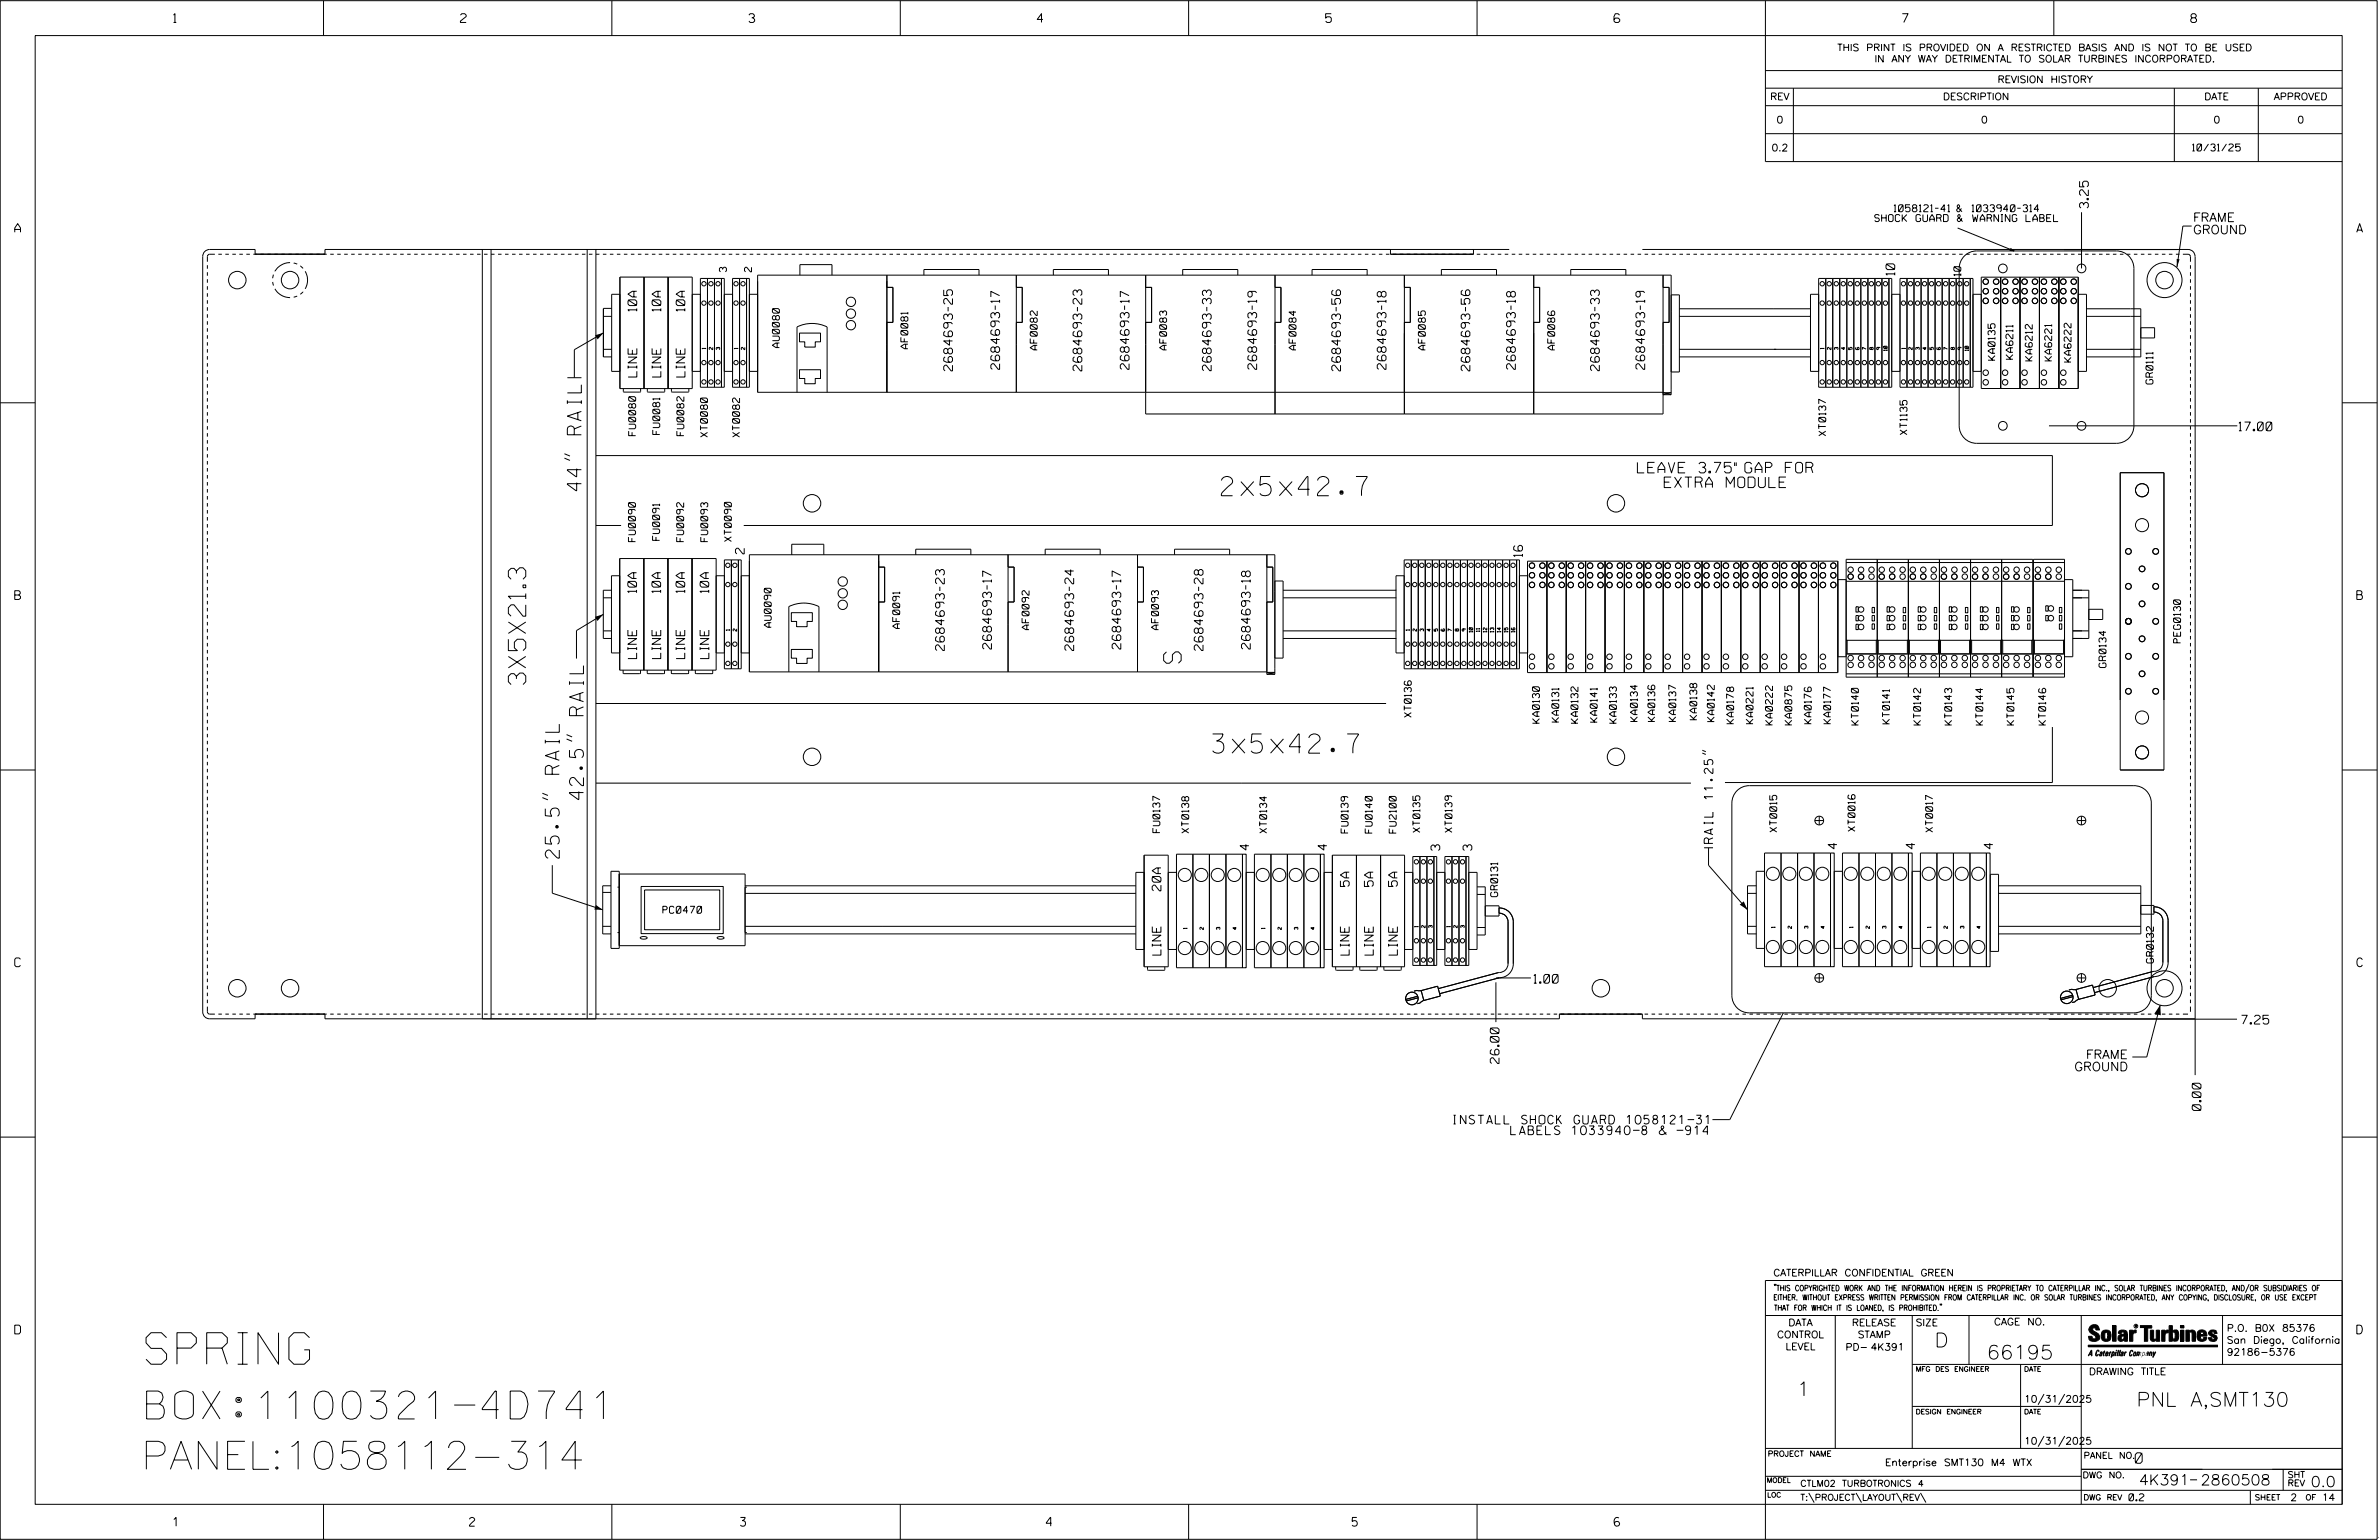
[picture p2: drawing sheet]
<svg xmlns="http://www.w3.org/2000/svg" width="864mm" height="559mm" viewBox="0 0 864 559" stroke-linecap="round" stroke-linejoin="round" font-family="sans-serif">
<defs><g id="words">
<text font-size="11.4" x="53" y="495">SPRING</text>
<g font-size="10.2">
<text x="53.2" y="514.9">BOX:1100321-4D741</text>
<text x="51.2" y="533.2">PANEL:1058112-314</text>
</g>
<g font-size="7">
<text x="443.4" y="179.9">2x5x42.7</text>
<text x="440.2" y="273.3">3x5x42.7</text>
</g>
<g font-size="6.3">
<text x="428.8" y="240.7" transform="rotate(-90 428.8 240.7)">S</text>
<text x="190.9" y="248.4" transform="rotate(-90 190.9 248.4)">3X5X21.3</text>
</g>
<g font-size="5.1">
<text x="211" y="178.1" transform="rotate(-90 211 178.1)">44&quot; RAIL</text>
<text x="211.8" y="290.1" transform="rotate(-90 211.8 290.1)">42.5&quot; RAIL</text>
<text x="203" y="311.4" transform="rotate(-90 203 311.4)">25.5&quot; RAIL</text>
<text x="702.3" y="488.8">D</text>
<text x="721.2" y="493.2">66195</text>
<text x="652.2" y="506.5">1</text>
<text x="775.6" y="510.3">PNL A,SMT130</text>
</g>
<g font-size="3.8">
<text x="594.4" y="171.6">LEAVE 3.75&quot; GAP FOR</text>
<text x="604.1" y="176.9">EXTRA MODULE</text>
<text x="775.1" y="531">0</text>
<text x="776.5" y="538.9">4K391</text>
<text x="798.8" y="538.9">2860508</text>
<text x="838.8" y="539.5">0.0</text>
</g>
<g font-size="3.2">
<text x="63" y="8.2">1</text>
<text x="167.2" y="8.2">2</text>
<text x="271.8" y="8.2">3</text>
<text x="376.5" y="8.2">4</text>
<text x="481.2" y="8.2">5</text>
<text x="690.6" y="8.2">7</text>
<text x="795.3" y="8.2">8</text>
<text x="758.1" y="75.5" transform="rotate(-90 758.1 75.5)">3.25</text>
<text x="796.1" y="80.4">FRAME</text>
<text x="5.4" y="84.3">A</text>
<text x="796.1" y="84.9">GROUND</text>
<text x="855.5" y="84.3">A</text>
<text x="687.8" y="99.9" transform="rotate(-90 687.8 99.9)">10</text>
<text x="231.1" y="112.9" transform="rotate(-90 231.1 112.9)">10A</text>
<text x="239.9" y="112.9" transform="rotate(-90 239.9 112.9)">10A</text>
<text x="248.6" y="112.9" transform="rotate(-90 248.6 112.9)">10A</text>
<text x="231.2" y="136.8" transform="rotate(-90 231.2 136.8)">LINE</text>
<text x="239.9" y="136.8" transform="rotate(-90 239.9 136.8)">LINE</text>
<text x="248.6" y="136.8" transform="rotate(-90 248.6 136.8)">LINE</text>
<text x="345.8" y="134.6" transform="rotate(-90 345.8 134.6)">2684693-25</text>
<text x="362.9" y="134" transform="rotate(-90 362.9 134)">2684693-17</text>
<text x="392.7" y="134.6" transform="rotate(-90 392.7 134.6)">2684693-23</text>
<text x="409.8" y="134" transform="rotate(-90 409.8 134)">2684693-17</text>
<text x="439.7" y="134.5" transform="rotate(-90 439.7 134.5)">2684693-33</text>
<text x="456.2" y="134" transform="rotate(-90 456.2 134)">2684693-19</text>
<text x="486.6" y="134.6" transform="rotate(-90 486.6 134.6)">2684693-56</text>
<text x="503.1" y="134" transform="rotate(-90 503.1 134)">2684693-18</text>
<text x="533.6" y="134.6" transform="rotate(-90 533.6 134.6)">2684693-56</text>
<text x="550.1" y="134" transform="rotate(-90 550.1 134)">2684693-18</text>
<text x="580.6" y="134.5" transform="rotate(-90 580.6 134.5)">2684693-33</text>
<text x="597.1" y="134" transform="rotate(-90 597.1 134)">2684693-19</text>
<text x="812.8" y="156.3">17.00</text>
<text x="270.1" y="201" transform="rotate(-90 270.1 201)">2</text>
<text x="552.7" y="202" transform="rotate(-90 552.7 202)">16</text>
<text x="231.1" y="215.1" transform="rotate(-90 231.1 215.1)">10A</text>
<text x="239.8" y="215.1" transform="rotate(-90 239.8 215.1)">10A</text>
<text x="248.6" y="215.1" transform="rotate(-90 248.6 215.1)">10A</text>
<text x="257.3" y="215.1" transform="rotate(-90 257.3 215.1)">10A</text>
<text x="5.4" y="217.5">B</text>
<text x="855.6" y="217.5">B</text>
<text x="231.1" y="239" transform="rotate(-90 231.1 239)">LINE</text>
<text x="239.8" y="239" transform="rotate(-90 239.8 239)">LINE</text>
<text x="248.6" y="239" transform="rotate(-90 248.6 239)">LINE</text>
<text x="257.3" y="239" transform="rotate(-90 257.3 239)">LINE</text>
<text x="342.8" y="236.1" transform="rotate(-90 342.8 236.1)">2684693-23</text>
<text x="359.9" y="235.5" transform="rotate(-90 359.9 235.5)">2684693-17</text>
<text x="389.7" y="236.1" transform="rotate(-90 389.7 236.1)">2684693-24</text>
<text x="406.9" y="235.5" transform="rotate(-90 406.9 235.5)">2684693-17</text>
<text x="436.7" y="236.1" transform="rotate(-90 436.7 236.1)">2684693-28</text>
<text x="453.8" y="235.5" transform="rotate(-90 453.8 235.5)">2684693-18</text>
<text x="453.4" y="308.4" transform="rotate(-90 453.4 308.4)">4</text>
<text x="481.7" y="308.4" transform="rotate(-90 481.7 308.4)">4</text>
<text x="522.6" y="308.6" transform="rotate(-90 522.6 308.6)">3</text>
<text x="534.3" y="308.6" transform="rotate(-90 534.3 308.6)">3</text>
<text x="621.8" y="306" transform="rotate(-90 621.8 306)">RAIL 11.25&quot;</text>
<text x="666.8" y="308" transform="rotate(-90 666.8 308)">4</text>
<text x="695.1" y="308" transform="rotate(-90 695.1 308)">4</text>
<text x="723.4" y="308" transform="rotate(-90 723.4 308)">4</text>
<text x="421.4" y="323.2" transform="rotate(-90 421.4 323.2)">20A</text>
<text x="489.7" y="321.7" transform="rotate(-90 489.7 321.7)">5A</text>
<text x="498.5" y="321.7" transform="rotate(-90 498.5 321.7)">5A</text>
<text x="507.2" y="321.7" transform="rotate(-90 507.2 321.7)">5A</text>
<text x="421.4" y="346.6" transform="rotate(-90 421.4 346.6)">LINE</text>
<text x="489.8" y="346.6" transform="rotate(-90 489.8 346.6)">LINE</text>
<text x="498.5" y="346.6" transform="rotate(-90 498.5 346.6)">LINE</text>
<text x="507.3" y="346.6" transform="rotate(-90 507.3 346.6)">LINE</text>
<text x="5.4" y="350.8">C</text>
<text x="855.6" y="350.8">C</text>
<text x="556.8" y="356.8">1.00</text>
<text x="813.7" y="371.6">7.25</text>
<text x="544.2" y="385.9" transform="rotate(-90 544.2 385.9)">26.00</text>
<text x="753" y="388.6">GROUND</text>
<text x="757.2" y="384.2">FRAME</text>
<text x="527" y="407.8">INSTALL SHOCK GUARD 1058121-31</text>
<text x="799" y="402.9" transform="rotate(-90 799 402.9)">0.00</text>
<text x="548.4" y="411.7">LABELS 1033940-8 &amp; -914</text>
<text x="5.4" y="484">D</text>
<text x="855.6" y="484">D</text>
<text x="62.8" y="553.8">1</text>
<text x="170.4" y="553.8">2</text>
<text x="268.8" y="553.8">3</text>
<text x="379.8" y="553.8">4</text>
<text x="490.8" y="553.8">5</text>
<text x="585.9" y="553.8">6</text>
</g>
<g font-size="2.5">
<text x="666.9" y="18.5">THIS PRINT IS PROVIDED ON A RESTRICTED BASIS AND IS NOT TO BE USED</text>
<text x="680.5" y="22.6">IN ANY WAY DETRIMENTAL TO SOLAR TURBINES INCORPORATED.</text>
<text x="725.1" y="30">REVISION HISTORY</text>
<text x="642.6" y="36.3">REV</text>
<text x="705.3" y="36.3">DESCRIPTION</text>
<text x="800.2" y="36.3">DATE</text>
<text x="825.4" y="36.3">APPROVED</text>
<text x="644.9" y="44.7">0</text>
<text x="719.1" y="44.7">0</text>
<text x="803.5" y="44.7">0</text>
<text x="834" y="44.7">0</text>
<text x="643.1" y="54.8">0.2</text>
<text x="795.9" y="54.8">10/31/25</text>
<text x="687.6" y="76.8">1058121-41 &amp; 1033940-314</text>
<text x="680.5" y="80.4">SHOCK GUARD &amp; WARNING LABEL</text>
<text x="263.7" y="98.6" transform="rotate(-90 263.7 98.6)">3</text>
<text x="272.8" y="98.6" transform="rotate(-90 272.8 98.6)">2</text>
<text x="711.8" y="100.1" transform="rotate(-90 711.8 100.1)">10</text>
<text x="282.9" y="126.1" transform="rotate(-90 282.9 126.1)">AU0080</text>
<text x="329.6" y="126.6" transform="rotate(-90 329.6 126.6)">AF0081</text>
<text x="376.5" y="127" transform="rotate(-90 376.5 127)">AF0082</text>
<text x="423.5" y="127" transform="rotate(-90 423.5 127)">AF0083</text>
<text x="470.5" y="127" transform="rotate(-90 470.5 127)">AF0084</text>
<text x="517.4" y="127" transform="rotate(-90 517.4 127)">AF0085</text>
<text x="564.4" y="127" transform="rotate(-90 564.4 127)">AF0086</text>
<text x="724.2" y="130.7" transform="rotate(-90 724.2 130.7)">KA0135</text>
<text x="730.7" y="130.3" transform="rotate(-90 730.7 130.3)">KA6211</text>
<text x="737.7" y="130.9" transform="rotate(-90 737.7 130.9)">KA6212</text>
<text x="744.8" y="130.9" transform="rotate(-90 744.8 130.9)">KA6221</text>
<text x="751.8" y="131.4" transform="rotate(-90 751.8 131.4)">KA6222</text>
<text x="781.6" y="139.3" transform="rotate(-90 781.6 139.3)">GR0111</text>
<text x="230.8" y="158.1" transform="rotate(-90 230.8 158.1)">FU0080</text>
<text x="239.5" y="157.6" transform="rotate(-90 239.5 157.6)">FU0081</text>
<text x="248.2" y="158.1" transform="rotate(-90 248.2 158.1)">FU0082</text>
<text x="256.8" y="158.6" transform="rotate(-90 256.8 158.6)">XT0080</text>
<text x="268.5" y="158.6" transform="rotate(-90 268.5 158.6)">XT0082</text>
<text x="662.8" y="158.1" transform="rotate(-90 662.8 158.1)">XT0137</text>
<text x="692.3" y="157.7" transform="rotate(-90 692.3 157.7)">XT1135</text>
<text x="230.7" y="196.5" transform="rotate(-90 230.7 196.5)">FU0090</text>
<text x="239.4" y="196.1" transform="rotate(-90 239.4 196.1)">FU0091</text>
<text x="248.2" y="196.5" transform="rotate(-90 248.2 196.5)">FU0092</text>
<text x="256.9" y="196.5" transform="rotate(-90 256.9 196.5)">FU0093</text>
<text x="265.5" y="196.5" transform="rotate(-90 265.5 196.5)">XT0090</text>
<text x="280" y="227.6" transform="rotate(-90 280 227.6)">AU0090</text>
<text x="326.6" y="228" transform="rotate(-90 326.6 228)">AF0091</text>
<text x="373.6" y="228.5" transform="rotate(-90 373.6 228.5)">AF0092</text>
<text x="420.5" y="228.5" transform="rotate(-90 420.5 228.5)">AF0093</text>
<text x="791.5" y="233.3" transform="rotate(-90 791.5 233.3)">PEG0130</text>
<text x="764.5" y="242.2" transform="rotate(-90 764.5 242.2)">GR0134</text>
<text x="512.3" y="260.3" transform="rotate(-90 512.3 260.3)">XT0136</text>
<text x="558.8" y="262.4" transform="rotate(-90 558.8 262.4)">KA0130</text>
<text x="565.8" y="262" transform="rotate(-90 565.8 262)">KA0131</text>
<text x="572.8" y="262.4" transform="rotate(-90 572.8 262.4)">KA0132</text>
<text x="579.8" y="262" transform="rotate(-90 579.8 262)">KA0141</text>
<text x="586.8" y="262.4" transform="rotate(-90 586.8 262.4)">KA0133</text>
<text x="594.4" y="261.8" transform="rotate(-90 594.4 261.8)">KA0134</text>
<text x="600.7" y="261.8" transform="rotate(-90 600.7 261.8)">KA0136</text>
<text x="608.3" y="261.8" transform="rotate(-90 608.3 261.8)">KA0137</text>
<text x="616" y="261.2" transform="rotate(-90 616 261.2)">KA0138</text>
<text x="622.3" y="261.8" transform="rotate(-90 622.3 261.8)">KA0142</text>
<text x="629.3" y="262.6" transform="rotate(-90 629.3 262.6)">KA0178</text>
<text x="636.4" y="262.6" transform="rotate(-90 636.4 262.6)">KA0221</text>
<text x="643.4" y="263" transform="rotate(-90 643.4 263)">KA0222</text>
<text x="650.5" y="263" transform="rotate(-90 650.5 263)">KA0875</text>
<text x="657.5" y="262.6" transform="rotate(-90 657.5 262.6)">KA0176</text>
<text x="664.5" y="262.6" transform="rotate(-90 664.5 262.6)">KA0177</text>
<text x="674.6" y="263.1" transform="rotate(-90 674.6 263.1)">KT0140</text>
<text x="685.9" y="262.6" transform="rotate(-90 685.9 262.6)">KT0141</text>
<text x="697.2" y="263.1" transform="rotate(-90 697.2 263.1)">KT0142</text>
<text x="708.5" y="263.1" transform="rotate(-90 708.5 263.1)">KT0143</text>
<text x="719.8" y="263.1" transform="rotate(-90 719.8 263.1)">KT0144</text>
<text x="731.1" y="263.1" transform="rotate(-90 731.1 263.1)">KT0145</text>
<text x="742.6" y="263.1" transform="rotate(-90 742.6 263.1)">KT0146</text>
<text x="421" y="302.1" transform="rotate(-90 421 302.1)">FU0137</text>
<text x="431.5" y="302.3" transform="rotate(-90 431.5 302.3)">XT0138</text>
<text x="459.8" y="302.3" transform="rotate(-90 459.8 302.3)">XT0134</text>
<text x="489.4" y="302.3" transform="rotate(-90 489.4 302.3)">FU0139</text>
<text x="498.1" y="302.3" transform="rotate(-90 498.1 302.3)">FU0140</text>
<text x="506.9" y="302.3" transform="rotate(-90 506.9 302.3)">FU2100</text>
<text x="515.4" y="302" transform="rotate(-90 515.4 302)">XT0135</text>
<text x="527.1" y="302" transform="rotate(-90 527.1 302)">XT0139</text>
<text x="645" y="301.9" transform="rotate(-90 645 301.9)">XT0015</text>
<text x="673.4" y="301.6" transform="rotate(-90 673.4 301.6)">XT0016</text>
<text x="701.6" y="301.9" transform="rotate(-90 701.6 301.9)">XT0017</text>
<text x="543.7" y="325.4" transform="rotate(-90 543.7 325.4)">GR0131</text>
<text x="240.6" y="331.4">PC0470</text>
<text x="781.7" y="349.4" transform="rotate(-90 781.7 349.4)">GR0132</text>
<text x="643.8" y="463">CATERPILLAR CONFIDENTIAL GREEN</text>
<text x="645.1" y="485.5">CONTROL</text>
<text x="649.2" y="481.1">DATA</text>
<text x="672.3" y="481.1">RELEASE</text>
<text x="674.4" y="485.5">STAMP</text>
<text x="695.4" y="481.1">SIZE</text>
<text x="723.8" y="480.8">CAGE NO.</text>
<text x="808.4" y="483.1">P.O. B0X 85376</text>
<text x="648.2" y="489.8">LEVEL</text>
<text x="669.9" y="490">PD- 4K391</text>
<text x="808.4" y="487.5">San Diego, California</text>
<text x="808.4" y="491.8">92186-5376</text>
<text x="758.3" y="498.9">DRAWING TITLE</text>
<text x="734.8" y="508.9">10/31/2025</text>
<text x="734.8" y="524.1">10/31/2025</text>
<text x="684.3" y="531.9">Enterprise SMT130 M4 WTX</text>
<text x="772.8" y="544.6">0.2</text>
<text x="831.4" y="544.6">2</text>
<text x="842.9" y="544.6">14</text>
</g>
<g font-size="2.3">
<text x="756.4" y="529.2">PANEL NO.</text>
<text x="653.5" y="539.4">CTLM02 TURBOTRONICS 4</text>
<text x="756" y="536.3">DWG NO.</text>
<text x="830.4" y="539.3">REV</text>
<text x="830.4" y="536.2">SHT</text>
<text x="653.5" y="544.5">T:\PROJECT\LAYOUT\REV\</text>
</g>
<g font-size="2">
<text x="643.8" y="468.4">&quot;THIS COPYRIGHTED WORK AND THE INFORMATION HEREIN IS PROPRIETARY TO CATERPILLAR INC., SOLAR TURBINES INCORPORATED, AND/OR SUBSIDIARIES OF</text>
<text x="643.8" y="471.8">EITHER. WITHOUT EXPRESS WRITTEN PERMISSION FROM CATERPILLAR INC. OR SOLAR TURBINES INCORPORATED, ANY COPYING, DISCLOSURE, OR USE EXCEPT</text>
<text x="644" y="475.6">THAT FOR WHICH IT IS LOANED, IS PROHIBITED.&quot;</text>
<text x="641.7" y="528.5">PROJECT NAME</text>
<text x="756.3" y="544.3">DWG REV</text>
<text x="818.5" y="544.3">SHEET</text>
<text x="836.9" y="544.3">OF</text>
</g>
<g font-size="1.8">
<text x="695.4" y="497.6">MFG DES ENGINEER</text>
<text x="734.8" y="497.6">DATE</text>
<text x="695.4" y="513.1">DESIGN ENGINEER</text>
<text x="734.8" y="513.1">DATE</text>
<text x="641.3" y="538">MODEL</text>
<text x="641.5" y="543.3">LOC</text>
</g>
<g font-size="1.3">
<text x="256.2" y="126.7" transform="rotate(-90 256.2 126.7)">1</text>
<text x="258.7" y="126.9" transform="rotate(-90 258.7 126.9)">2</text>
<text x="261.3" y="126.9" transform="rotate(-90 261.3 126.9)">3</text>
<text x="267.8" y="126.7" transform="rotate(-90 267.8 126.7)">1</text>
<text x="270.4" y="126.9" transform="rotate(-90 270.4 126.9)">2</text>
<text x="662.1" y="126.7" transform="rotate(-90 662.1 126.7)">1</text>
<text x="664.7" y="126.9" transform="rotate(-90 664.7 126.9)">2</text>
<text x="667.2" y="126.9" transform="rotate(-90 667.2 126.9)">3</text>
<text x="669.8" y="126.9" transform="rotate(-90 669.8 126.9)">4</text>
<text x="672.3" y="126.9" transform="rotate(-90 672.3 126.9)">5</text>
<text x="674.9" y="126.9" transform="rotate(-90 674.9 126.9)">6</text>
<text x="677.4" y="126.9" transform="rotate(-90 677.4 126.9)">7</text>
<text x="680" y="126.9" transform="rotate(-90 680 126.9)">8</text>
<text x="682.5" y="126.9" transform="rotate(-90 682.5 126.9)">9</text>
<text x="685.1" y="127.3" transform="rotate(-90 685.1 127.3)">10</text>
<text x="691.6" y="126.7" transform="rotate(-90 691.6 126.7)">1</text>
<text x="694.2" y="126.9" transform="rotate(-90 694.2 126.9)">2</text>
<text x="696.7" y="126.9" transform="rotate(-90 696.7 126.9)">3</text>
<text x="699.3" y="126.9" transform="rotate(-90 699.3 126.9)">4</text>
<text x="701.8" y="126.9" transform="rotate(-90 701.8 126.9)">5</text>
<text x="706.9" y="126.9" transform="rotate(-90 706.9 126.9)">7</text>
<text x="709.5" y="126.9" transform="rotate(-90 709.5 126.9)">8</text>
<text x="712" y="126.9" transform="rotate(-90 712 126.9)">9</text>
<text x="714.6" y="127.3" transform="rotate(-90 714.6 127.3)">10</text>
<text x="264.8" y="228.8" transform="rotate(-90 264.8 228.8)">1</text>
<text x="267.4" y="229" transform="rotate(-90 267.4 229)">2</text>
<text x="511.6" y="228.8" transform="rotate(-90 511.6 228.8)">1</text>
<text x="514.2" y="229" transform="rotate(-90 514.2 229)">2</text>
<text x="516.7" y="229" transform="rotate(-90 516.7 229)">3</text>
<text x="519.3" y="229" transform="rotate(-90 519.3 229)">4</text>
<text x="521.9" y="229" transform="rotate(-90 521.9 229)">5</text>
<text x="524.4" y="229" transform="rotate(-90 524.4 229)">6</text>
<text x="527" y="229" transform="rotate(-90 527 229)">7</text>
<text x="529.5" y="229" transform="rotate(-90 529.5 229)">8</text>
<text x="532.1" y="229" transform="rotate(-90 532.1 229)">9</text>
<text x="534.6" y="229.4" transform="rotate(-90 534.6 229.4)">10</text>
<text x="537.2" y="229.2" transform="rotate(-90 537.2 229.2)">11</text>
<text x="539.7" y="229.4" transform="rotate(-90 539.7 229.4)">12</text>
<text x="542.3" y="229.4" transform="rotate(-90 542.3 229.4)">13</text>
<text x="544.8" y="229.4" transform="rotate(-90 544.8 229.4)">14</text>
<text x="547.4" y="229.4" transform="rotate(-90 547.4 229.4)">15</text>
<text x="549.9" y="229.4" transform="rotate(-90 549.9 229.4)">16</text>
<text x="430.9" y="337.1" transform="rotate(-90 430.9 337.1)">1</text>
<text x="436.9" y="337.3" transform="rotate(-90 436.9 337.3)">2</text>
<text x="442.8" y="337.3" transform="rotate(-90 442.8 337.3)">3</text>
<text x="448.8" y="337.3" transform="rotate(-90 448.8 337.3)">4</text>
<text x="459.2" y="337.1" transform="rotate(-90 459.2 337.1)">1</text>
<text x="465.2" y="337.3" transform="rotate(-90 465.2 337.3)">2</text>
<text x="471.1" y="337.3" transform="rotate(-90 471.1 337.3)">3</text>
<text x="477.1" y="337.3" transform="rotate(-90 477.1 337.3)">4</text>
<text x="514.8" y="336.4" transform="rotate(-90 514.8 336.4)">1</text>
<text x="517.3" y="336.6" transform="rotate(-90 517.3 336.6)">2</text>
<text x="519.9" y="336.6" transform="rotate(-90 519.9 336.6)">3</text>
<text x="526.4" y="336.4" transform="rotate(-90 526.4 336.4)">1</text>
<text x="529" y="336.6" transform="rotate(-90 529 336.6)">2</text>
<text x="531.5" y="336.6" transform="rotate(-90 531.5 336.6)">3</text>
<text x="644.3" y="336.7" transform="rotate(-90 644.3 336.7)">1</text>
<text x="650.3" y="336.9" transform="rotate(-90 650.3 336.9)">2</text>
<text x="656.3" y="336.9" transform="rotate(-90 656.3 336.9)">3</text>
<text x="662.3" y="336.9" transform="rotate(-90 662.3 336.9)">4</text>
<text x="672.6" y="336.7" transform="rotate(-90 672.6 336.7)">1</text>
<text x="678.6" y="336.9" transform="rotate(-90 678.6 336.9)">2</text>
<text x="684.6" y="336.9" transform="rotate(-90 684.6 336.9)">3</text>
<text x="690.6" y="336.9" transform="rotate(-90 690.6 336.9)">4</text>
<text x="700.9" y="336.7" transform="rotate(-90 700.9 336.7)">1</text>
<text x="706.9" y="336.9" transform="rotate(-90 706.9 336.9)">2</text>
<text x="712.9" y="336.9" transform="rotate(-90 712.9 336.9)">3</text>
<text x="718.9" y="336.9" transform="rotate(-90 718.9 336.9)">4</text>
</g>
<text font-size=".9" x="775.1" y="481.7">R</text>
</g></defs>
<g fill="none" stroke="#000" stroke-width=".36">
<path d="M.1 .2h862.8v558.4h-862.8zM12.8 12.9h837.4v533h-837.4zM117.4 .2v12.7M222.1 .2v12.7M326.8 .2v12.7M431.5 .2v12.7M536.2 .2v12.7M587.9 5.5l-.5-.5h-1l-.5 1v1.7l.5 .4h1l.6-.4v-.6l-.6-.5h-1l-.5 .5M640.9 .2v58.4h209.3M745.6 .2v12.7M640.9 25.6h209.3M640.9 32h209.3"/>
<path d="M640.9 38.3h209.3M651 32v26.6M789.3 32v26.6M819.8 32v26.6M640.9 48.5h209.3M755.6 77v20.4M75.3 96.2v1.3M75.3 98.8v1.2M78 92.3l-2.5 .2-.2 .6v1.9M79.3 92.3h1.2M81.8 92.3h1.3M84.3 92.3h1.3"/>
<path d="M86.9 92.3h1.3M89.4 92.3h1.3M92 92.3h26.6M92.6 92.2h25.4M92.6 92.3v-1.8h-16.5a2.53 2.53 0 0 0-2.5 2.6v274.1a2.53 2.53 0 0 0 2.5 2.5h16.5v-1.7M99.3 99.7l-.3 1.3M105.3 95.3l-1.8 .2-1.6 .8-1.3 1-.8 1.2M106.6 95.4l1.3 .4M109 96.5l1 .9M110.8 98.5l.6 1.4 .3 1.6-.3 1.8-.6 1.5M119.9 92.3h1.2M122.4 92.3h1.3"/>
<path d="M125 92.3h1.2M127.5 92.3h1.3M130 92.3h1.3M132.6 92.3h1.2M135.1 92.3h1.3M137.7 92.3h1.2M140.2 92.3h1.3M142.7 92.3h1.3M145.3 92.3h1.2M147.8 92.3h1.3M150.4 92.3h1.2M152.9 92.3h1.3"/>
<path d="M155.4 92.3h1.3M157.9 92.3h1.3M160.5 92.3h1.2M163 92.3h1.3M165.6 92.3h1.2M168.1 92.3h1.3M170.6 92.3h1.3M173.2 92.3h1.2M175.1 90.5v279.2M175.7 92.3h1.3M178.3 90.5v279.2M178.3 92.3h1.2"/>
<path d="M180.8 92.3h1.3M183.3 92.3h1.3M185.9 92.3h1.2M188.4 92.3h1.3M191 92.3h1.2M193.5 92.3h1.3M196 92.3h1.3M198.5 92.3h1.3M201.1 92.3h1.3M203.6 92.3h1.3M206.2 92.3h1.2M208.7 92.3h1.3"/>
<path d="M211.2 92.3h1.3M213.1 90.5v279.1M213.8 92.3h1.3M216.3 92.3h1.3M216.3 90.5v279.2M218.9 92.3h1.2M220.1 92.5h.1M221.4 92.3h1.3M223.9 92.3h1.3M226.5 92.3h1.3M229 92.3h1.3M231.6 92.3h1.2"/>
<path d="M234.1 92.3h1.3M236.6 92.3h1.3M239.1 92.3h1.3M241.7 92.3h1.3M244.2 92.3h1.3M246.8 92.3h1.2M249.3 92.3h1.3M251.8 92.3h1.3M254.4 92.3h1.3M256.9 92.3h1.3M259.5 92.3h1.2M262 92.3h1.3"/>
<path d="M264.5 92.3h1.3M267.1 92.3h1.3M269.6 92.3h1.3M272.2 92.3h1.2M274.7 92.3h1.3M277.2 92.3h1.3M279.8 92.3h1.2M282.3 92.3h1.3M284.8 92.3h1.3M287.4 92.3h1.2M289.9 92.3h1.3M290.4 99.8v-3.8h11.6v3.8"/>
<path d="M292.5 92.3h1.2M295 92.3h1.3M297.5 92.3h1.3M300.1 92.3h1.2M302.6 92.3h1.3M305.2 92.3h1.2M307.7 92.3h1.3M310.2 92.3h1.3M312.8 92.3h1.2M315.3 92.3h1.3M317.9 92.3h1.2M320.4 92.3h1.2"/>
<path d="M321.9 99.8v42.5M322.9 92.3h1.3M325.4 92.3h1.3M328 92.3h1.2M330.5 92.3h1.3M333.1 92.3h1.2M335.4 99.8v-2h20v2M335.6 92.3h1.3M338.1 92.3h1.3M340.7 92.3h1.2M343.2 92.3h1.3M345.8 92.3h1.2"/>
<path d="M348.3 92.3h1.3M350.8 92.3h1.3M353.4 92.3h1.2M355.9 92.3h1.3M358.5 92.3h1.2M361 92.3h1.2M363.5 92.3h1.3M366 92.3h1.3M368.6 92.3h1.3M368.9 99.8v42.5M371.1 92.3h1.3M373.7 92.3h1.2"/>
<path d="M376.2 92.3h1.3M378.7 92.3h1.3M381.3 92.3h1.3M382.4 99.8v-2h20v2M383.8 92.3h1.3M386.4 92.3h1.2M388.9 92.3h1.3M391.4 92.3h1.3M394 92.3h1.3M396.5 92.3h1.3M399.1 92.3h1.2M401.6 92.3h1.2"/>
<path d="M404.1 92.3h1.3M406.6 92.3h1.3M409.2 92.3h1.3M411.7 92.3h1.3M414.3 92.3h1.2M416.8 92.3h1.3M419.3 92.3h1.3M421.9 92.3h1.3M424.4 92.3h1.3M427 92.3h1.2M429.3 99.8v-2h20v2M429.5 92.3h1.3"/>
<path d="M432 92.3h1.3M434.6 92.3h1.3M437.1 92.3h1.3M439.7 92.3h1.2M442.2 92.3h1.2M444.7 92.3h1.3M447.3 92.3h1.2M449.8 92.3h1.3M452.3 92.3h1.3M454.9 92.3h1.2M457.4 92.3h1.3M460 92.3h1.2"/>
<path d="M462.5 92.3h1.3M462.8 99.8v50.4M465 92.3h1.3M467.6 92.3h1.2M470.1 92.3h1.3M472.7 92.3h1.2M475.2 92.3h1.3M476.3 99.8v-2h20v2M477.7 92.3h1.3M480.3 92.3h1.2M482.8 92.3h1.2M485.3 92.3h1.3"/>
<path d="M487.9 92.3h1.2M490.4 92.3h1.3M492.9 92.3h1.3M495.5 92.3h1.2M498 92.3h1.3M500.6 92.3h1.2M503.1 92.3h1.3M504.8 90.5v1.8h30.1v-1.8M509.8 99.8v50.4M523.2 99.8v-2h20v2M536.1 92.3h1.3M538.6 92.3h1.3"/>
<path d="M541.2 92.3h1.2M543.7 92.3h1.3M546.2 92.3h1.3M547.9 90.5h-429.9v1.8M548.8 92.3h1.3M551.3 92.3h1.3M553.9 92.3h1.2M556.4 92.3h1.3M556.8 99.8v50.4M558.9 92.3h1.3M561.5 92.3h1.3M564 92.3h1.3"/>
<path d="M566.5 92.3h1.3M569.1 92.3h1.2M570.2 99.8v-2h20v2M571.6 92.3h1.3M574.1 92.3h1.3M576.7 92.3h1.3M579.2 92.3h1.3M581.8 92.3h1.2M584.3 92.3h1.3M586.8 92.3h1.3M589.4 92.3h1.3M591.9 92.3h1.3"/>
<path d="M594.5 92.3h1.2M596.2 90.5h198.1a2.53 2.53 0 0 1 2.5 2.6M597 92.3h1.3M599.5 92.3h1.3M602.1 92.3h1.3M603.7 99.8v50.4h-187.8v-50.4M604.6 92.3h1.3M607.1 92.3h1.3M609.7 92.3h1.2M612.2 92.3h1.3M614.8 92.3h1.2M617.3 92.3h1.3"/>
<path d="M619.8 92.3h1.3M622.4 92.3h1.2M624.9 92.3h1.3M627.5 92.3h1.2M630 92.3h1.3M632.5 92.3h1.3M635.1 92.3h1.2M637.6 92.3h1.3M640.2 92.3h1.2M642.7 92.3h1.3M645.2 92.3h1.3M647.7 92.3h1.3"/>
<path d="M650.3 92.3h1.2M652.8 92.3h1.3M655.4 92.3h1.2M657.9 92.3h1.3M660.4 92.3h1.3M663 92.3h1.2M665.5 92.3h1.3M668.1 92.3h1.2M670.6 92.3h1.3M673.1 92.3h1.3M675.7 92.3h1.2M678.2 92.3h1.3"/>
<path d="M680.8 92.3h1.2M683.3 92.3h1.3M685.8 92.3h1.3M688.3 92.3h1.3M690.9 92.3h1.2M693.4 92.3h1.3M696 92.3h1.2M698.5 92.3h1.3M701 92.3h1.3M703.6 92.3h1.2M706.1 92.3h1.3M708.7 92.3h1.2"/>
<path d="M710.6 82.7l20.5 8.4M711.2 92.3h1.3M713.1 92.9l1.7-1.2 2.7-.6h50.8a6.3 6.3 0 0 1 6.3 6.3v57.1a6.3 6.3 0 0 1-6.3 6.4h-50.8a6.4 6.4 0 0 1-6.3-6.4v-57.1l.6-2.7zM713.7 92.3h1.3M716.3 92.3h1.2M718.8 92.3h1.3M721.4 92.3h1.2M723.9 92.3h1.3M726.4 92.3h1.3M728.9 92.3h1.3M729.8 90.1l1.3 1-1.6-.3M731.5 92.3h1.3"/>
<path d="M734 92.3h1.3M736.6 92.3h1.2M739.1 92.3h1.3M741.6 92.3h1.3M744.2 92.3h1.3M746.7 92.3h1.3M749.3 90.6h41.2M749.3 92.3h1.2M751.8 92.3h1.3M754.3 92.3h1.3M756.9 92.3h1.3M759.4 92.3h1.3"/>
<path d="M762 92.3h1.2M764.5 92.3h1.3M767 92.3h1.3M769.5 92.3h1.3M772.1 92.3h1.3M774.6 92.3h1.3M777.2 92.3h1.2M779.7 92.3h1.3M782.2 92.3h1.3M784.8 92.3h1.3M787.3 92.3h1.3M789.9 92.3h1.2"/>
<path d="M792.4 92.3h2.2l.5 .8M795.2 93.1v1.9M795.2 96.2v1.3M795.2 98.8v1.2M795.6 82h-3.2l-2.1 14.9M796.9 93.1v297M75.3 101.3v1.3M75.3 103.9v1.2M75.3 106.4v1.3M75.3 108.9v1.3M75.3 111.5v1.2M75.3 114v1.3"/>
<path d="M75.3 116.6v1.2M75.3 119.1v1.3M99 102.3l.3 1.3M99.8 104.8l1.2 1.5 1.3 .9 1.5 .6 1.5 .2M107.9 107.4l-1.3 .4M110 105.9l-1 .9M219 114.8h3M222 111.9h-3v17.6h3M225 106.8h-3v28h3M225 100.5h26.3v40.5h-26.3zM233.8 100.5v40.5M242.5 100.5v40.5"/>
<path d="M251.3 106.8h2.9M254.2 101h8.7v39.5h-8.7zM256.8 101v39.5M259.4 101v39.5M261.9 101v39.5M262.9 106.8h3M265.9 101h6.1v39.5h-6.1zM268.5 101v39.5M271 101v39.5M272 106.8h3M321.9 104.3h2.2v12.7h-2.2M368.9 104.3h2.2v12.7h-2.2"/>
<path d="M415.9 104.3h2.1v12.7h-2.1M462.8 104.3h2.2v12.7h-2.2M509.8 104.3h2.2v12.7h-2.2M556.8 104.3h2.1v12.7h-2.1M603.7 104.3h2.2v12.7h-2.2M606.6 107h3v28h-3M609.6 114.8h47.6M609.6 112h47.6M660.2 101h26.5v39.5h-26.5zM660.2 106.8h-3v28h3M662.8 101v39.5M665.3 101v39.5"/>
<path d="M667.8 101v39.5M670.4 101v39.5M673 101v39.5M675.5 101v39.5M678.1 101v39.5M680.6 101v39.5M683.2 101v39.5M685.7 101v39.5M686.7 106.8h3M689.7 101h26.5v39.5h-26.5zM692.3 101v39.5M694.8 101v39.5"/>
<path d="M697.4 101v39.5M699.9 101v39.5M702.5 101v39.5M705 101v39.5M707.6 101v39.5M710.1 101v39.5M712.6 101v39.5M715.2 101v39.5M716.2 106.8h3M719.2 100.6h35.2v40.4h-35.2zM726.3 100.6v40.4M733.3 100.6v40.4"/>
<path d="M740.3 100.6v40.4M747.4 100.6v40.4M754.4 106.8h3v28h-3M757.4 112h19.7v17.5h-19.7M757.4 114.8h19.7M777.1 118.9h5v3.7h-5M795.2 101.3v1.3M795.2 103.9v1.2M795.2 106.4v1.3M795.2 108.9v1.3M795.2 111.5v1.2M795.2 114v1.3"/>
<path d="M795.2 116.6v1.2M795.2 119.1v1.3M75.3 121.6v1.3M75.3 124.2v1.2M75.3 126.7v1.3M75.3 129.2v1.3M75.3 131.8v1.2M75.3 134.3v1.3M75.3 136.8v1.3M75.3 139.4v1.3M219 120.8l-10.5 6.1v10.2M219 126.8h3"/>
<path d="M251.3 134.8h2.9M262.9 134.8h3M272 134.8h3M290.2 120.9h7.7v3.1h-2v1.9h-3.8v-1.9h-1.9zM290.2 134.2h7.7v3.1h-2v1.9h-3.8v-1.9h-1.9zM609.6 126.8h47.6M609.6 129.5h47.6M686.7 134.8h3M703.3 126.1l-.2 .6 .4 .2h.7l.2-.6-.2-.3-.5 .3 .2 .6M716.2 134.8h3M757.4 126.8h19.7M795.2 121.6v1.3"/>
<path d="M795.2 124.2v1.2M795.2 126.7v1.3M795.2 129.2v1.3M795.2 131.8v1.2M795.2 134.3v1.3M795.2 136.8v1.3M795.2 139.4v1.3M.1 146.2h12.7M75.3 141.9v1.3M75.3 144.5v1.2M75.3 147v1.3M75.3 149.5v1.3"/>
<path d="M75.3 152.1v1.3M75.3 154.6v1.3M75.3 157.2v1.2M75.3 159.7v1.3M226.3 141v1l.2 .3h5.8l.3-.3v-1M235 141v1l.3 .3h5.8l.2-.3v-1M243.7 141v1l.3 .3h5.8l.2-.3v-1M289.3 142.3v-23.7a12.4 12.4 0 0 1 10.9 0v23.7M603.7 142.3h-328.7v-42.5h331.6v43.4M603.7 142.5l2.9 .7h-2.9l2.9-.7zM743.8 154.5h68.4M795.2 141.9v1.3"/>
<path d="M795.2 144.5v1.2M795.2 147v1.3M795.2 149.5v1.3M795.2 152.1v1.3M795.2 154.6v1.3M795.2 157.2v1.2M795.2 159.7v1.3M850.2 146.2h12.7M75.3 162.2v1.3M75.3 164.8v1.2M75.3 167.3v1.3M75.3 169.8v1.3"/>
<path d="M75.3 172.4v1.2M75.3 174.9v1.3M75.3 177.4v1.3M75.3 180v1.3M204.9 166.2l2 .9M204.9 164.6l2 .9M216.3 165.3h528.7v25.4h-475M769.7 171.5h15.8v107.9h-15.8zM795.2 162.2v1.3M795.2 164.8v1.2M795.2 167.3v1.3M795.2 169.8v1.3"/>
<path d="M795.2 172.4v1.2M795.2 174.9v1.3M795.2 177.4v1.3M795.2 180v1.3M75.3 182.5v1.3M75.3 185.1v1.2M75.3 187.6v1.3M75.3 190.1v1.3M75.3 192.7v1.3M75.3 195.2v1.3M75.3 197.8v1.2M216.3 190.7h9.2"/>
<path d="M795.2 182.5v1.3M795.2 185.1v1.2M795.2 187.6v1.3M795.2 190.1v1.3M795.2 192.7v1.3M795.2 195.2v1.3M795.2 197.8v1.2M75.3 200.3v1.3M75.3 202.8v1.3M75.3 205.4v1.2M75.3 207.9v1.3M75.3 210.4v1.3"/>
<path d="M75.3 213v1.2M75.3 215.5v1.3M75.3 218.1v1.2M219 216.9h3M222 214.2h-3v17.5h3M225 208.9h-3v28h3M225 202.7h35v40.5h-35zM233.7 202.7v40.5M242.5 202.7v40.5M251.2 202.7v40.5M260 208.9h3M263 203.2h6.1v39.5h-6.1z"/>
<path d="M265.5 203.2v39.5M268 203.2v39.5M269.1 208.9h2.9M287.4 201.3v-3.8h11.6v3.8M319 205.8h2.1v12.6h-2.1M319 201.3v42.5M332.4 201.3v-2h20v2M365.9 205.8h2.2v12.6h-2.2M365.9 201.3v42.5M379.4 201.3v-2h20v2M412.9 201.3v42.5M412.9 205.8h2.2v12.6h-2.2"/>
<path d="M426.4 201.3v-2h20v2M459.9 201.3v43.4M459.9 205.8h2.1v12.6h-2.1M462.8 210.8h3v28h-3zM465.8 216.9h41.1M465.8 214.2h41.1M509.7 203.2h41.9v39.5h-41.9zM509.7 208.9h-2.9v28h2.9M512.3 203.2v39.5M514.8 203.2v39.5M517.4 203.2v39.5M520 203.2v39.5"/>
<path d="M522.5 203.2v39.5M525 203.2v39.5M527.6 203.2v39.5M530.2 203.2v39.5M532.7 203.2v39.5M535.2 203.2v39.5M537.8 203.2v39.5M540.3 203.2v39.5M542.9 203.2v39.5M545.5 203.2v39.5M548 203.2v39.5M550.5 203.2v39.5"/>
<path d="M551.6 208.9h3v28h-3M554.5 203.6h112.6v40.5h-112.6zM561.5 203.6v40.5M561.6 203.6v40.5M568.5 203.6v40.5M575.6 203.6v40.5M582.6 203.6v40.5M589.7 203.6v40.5M596.7 203.6v40.5M603.8 203.6v40.5M610.8 203.6v40.5M617.9 203.6v40.5"/>
<path d="M624.9 203.6v40.5M631.9 203.6v40.5M639 203.6v40.5M646 203.6v40.5M653.1 203.6v40.5M660.1 203.6v40.5M670.2 210.3h-3v28h3M670.2 203h67.7v42.7h-67.7zM670.2 204.1h67.7M670.2 210.9h67.7M681.5 203v42.7M692.7 203v42.7"/>
<path d="M704 203v42.7M715.3 203v42.7M726.6 203v42.7M738.2 203h11.2v42.7h-11.2zM738.2 204.1h11.2M738.2 210.9h11.2M742.6 219.8h.9v2h-.9zM749.4 210.3h3v28h-3M752.4 214.2h5.9v17.5h-5.9M752.4 216.9h5.9M795.2 200.3v1.3M795.2 202.8v1.3"/>
<path d="M795.2 205.4v1.2M795.2 207.9v1.3M795.2 210.4v1.3M795.2 213v1.2M795.2 215.5v1.3M795.2 218.1v1.2M75.3 220.6v1.3M75.3 223.1v1.3M75.3 225.7v1.2M75.3 228.2v1.3M75.3 230.8v1.2M75.3 233.3v1.3"/>
<path d="M75.3 235.8v1.3M75.3 238.4v1.2M219 228.9h3M219 222.9l-9.7 5.9v10.2M260 236.9h3M269.1 236.9h2.9M287.3 222.3h7.6v3.2h-1.9v1.9h-3.8v-1.9h-1.9zM287.3 235.7h7.6v3.1h-1.9v1.9h-3.8v-1.9h-1.9zM465.8 231.7h41.1M465.8 228.9h41.1M670.2 232.3h.3v4.9h10.6v-4.9h.7v4.9h10.6v-4.9h.7v4.9h10.6v-4.9h.7v4.9h10.6v-4.9h.7v4.9h10.6v-4.9h.7v4.9h10.6v-4.9h.3M670.2 237.3h67.7"/>
<path d="M670.2 232.3h67.7M673.7 220.2h.9v1.9h-.9zM673.7 223.3h.9v2h-.9zM673.7 226.5h.9v2h-.9zM679.6 220.4h.8v2h-.8zM679.6 223.3h.8v2h-.8zM679.6 226.4h.8v1.9h-.8zM685 220.2h.9v1.9h-.9zM685 223.3h.9v2h-.9zM685 226.5h.9v2h-.9zM690.9 220.4h.9v2h-.9zM690.9 223.3h.9v2h-.9z"/>
<path d="M690.9 226.4h.9v1.9h-.9zM696.3 220.2h.9v1.9h-.9zM696.3 223.3h.9v2h-.9zM696.3 226.5h.9v2h-.9zM702.2 220.4h.9v2h-.9zM702.2 223.3h.9v2h-.9zM702.2 226.4h.9v1.9h-.9zM707.6 220.2h.8v1.9h-.8zM707.6 223.3h.8v2h-.8zM707.6 226.5h.8v2h-.8zM713.5 220.4h.8v2h-.8zM713.5 223.3h.8v2h-.8z"/>
<path d="M713.5 226.4h.8v1.9h-.8zM718.9 220.2h.9v1.9h-.9zM718.9 223.3h.9v2h-.9zM718.9 226.5h.9v2h-.9zM724.7 220.4h.9v2h-.9zM724.7 223.3h.9v2h-.9zM724.7 226.4h.9v1.9h-.9zM730.2 220.2h.9v1.9h-.9zM730.2 223.3h.9v2h-.9zM730.2 226.5h.9v2h-.9zM736 220.4h.9v2h-.9zM736 223.3h.9v2h-.9z"/>
<path d="M736 226.4h.9v1.9h-.9zM738.2 237.3h11.2M738.2 232.3h11.2M738.2 232.3h.3v4.9h10.6v-4.9h.3M742.6 223.3h.9v2h-.9zM747.6 220.4h.9v2h-.9zM747.6 223.3h.9v2h-.9zM747.6 226.4h.9v1.9h-.9zM752.4 228.9h5.9M758.3 221.1h5v3.7h-5M795.2 220.6v1.3M795.2 223.1v1.3"/>
<path d="M795.2 225.7v1.2M795.2 228.2v1.3M795.2 230.8v1.2M795.2 233.3v1.3M795.2 235.8v1.3M795.2 238.4v1.2M75.3 240.9v1.3M75.3 243.5v1.2M75.3 246v1.2M75.3 248.5v1.3M75.3 251v1.3M75.3 253.6v1.2"/>
<path d="M75.3 256.1v1.3M75.3 258.7v1.2M216.3 255.3h286.9M226.2 243.2v1l.2 .2h5.8l.3-.2v-1M234.9 243.2v1l.3 .2h5.8l.2-.2v-1M243.7 243.2v1l.2 .2h5.8l.3-.2v-1M252.4 243.2v1l.3 .2h5.8l.2-.2v-1M286.3 243.8v-23.7a12.4 12.4 0 0 1 11 0v23.7M459.9 243.8h-187.9v-42.5h190.8v43.4M459.9 244.7h2.9M462.8 244.7l-2.9-.7h2.9l-2.9 .7M670.2 244.5h67.7"/>
<path d="M738.2 244.5h11.2M795.2 240.9v1.3M795.2 243.5v1.2M795.2 246v1.2M795.2 248.5v1.3M795.2 251v1.3M795.2 253.6v1.2M795.2 256.1v1.3M795.2 258.7v1.2M.1 279.4h12.7M75.3 261.2v1.3M75.3 263.7v1.3"/>
<path d="M75.3 266.3v1.2M75.3 268.8v1.3M75.3 271.4v1.2M75.3 273.9v1.3M75.3 276.4v1.3M75.3 279v1.2M205.7 268.1l2 .9M205.7 266.6l2 .8M618 273.3l1.2 .5M618 272.2l1.2 .6M745 263.8v20.2h-118.8M795.2 261.2v1.3"/>
<path d="M795.2 263.7v1.3M795.2 266.3v1.2M795.2 268.8v1.3M795.2 271.4v1.2M795.2 273.9v1.3M795.2 276.4v1.3M795.2 279v1.2M850.2 279.4h12.7M75.3 281.5v1.3M75.3 284.1v1.2M75.3 286.6v1.2M75.3 289.1v1.3"/>
<path d="M75.3 291.6v1.3M75.3 294.2v1.3M75.3 296.7v1.3M75.3 299.3v1.2M196.9 289.4l2 .8M196.9 287.8l2 .8M216.3 284.2h397.5M630.6 286.9l1.7-1.2 2.7-.6h139.6a6.3 6.3 0 0 1 6.3 6.3v69.8a6.3 6.3 0 0 1-6.3 6.3h-139.6a6.3 6.3 0 0 1-6.3-6.3v-69.8l.6-2.7zM658.8 297.7h3.2M660.4 296.2v3.1M754 297.7h3.2M755.6 296.2v3.1"/>
<path d="M795.2 281.5v1.3M795.2 284.1v1.2M795.2 286.6v1.2M795.2 289.1v1.3M795.2 291.6v1.3M795.2 294.2v1.3M795.2 296.7v1.3M795.2 299.3v1.2M75.3 301.8v1.3M75.3 304.3v1.3M75.3 306.9v1.3M75.3 309.4v1.3"/>
<path d="M75.3 312v1.2M75.3 314.5v1.3M75.3 317v1.3M75.3 319.6v1.3M200.5 313.9v10.2l18.3 6M221.8 316.2h3v27.9h-3zM224.8 317.1h45.7v26h-45.7M415.3 316.5h-3v28h3M415.3 310.3h8.8v40.5h-8.8zM424.1 316.5h3M427.1 310h23.9v41.2h-23.9zM433 310v41.2"/>
<path d="M439 310v41.2M445 310v41.2M451 310h1.4v41.2h-1.4zM455.4 316.5h-3v28h3M455.4 310h23.9v41.2h-23.9zM461.4 310v41.2M467.3 310v41.2M473.3 310v41.2M479.3 310h1.4v41.2h-1.4zM483.7 316.5h-3v28h3M483.7 310.3h26.2v40.5h-26.2zM492.4 310.3v40.5"/>
<path d="M501.2 310.3v40.5M509.9 316.5h3M512.9 310.8h8.6v39.5h-8.6zM515.4 310.8v39.5M518 310.8v39.5M520.5 310.8v39.5M521.5 316.5h3M524.5 310.8h8.7v39.5h-8.7zM527.1 310.8v39.5M529.6 310.8v39.5M532.2 310.8v39.5M533.2 316.5h3v28h-3"/>
<path d="M618.6 307.6h3.2M620.2 307.6v6.4l14.2 16.1M640.5 316.2h-3v27.9h3M640.5 309.5h24v41.3h-24zM646.5 309.5v41.3M652.5 309.5v41.3M658.5 309.5v41.3M664.5 309.5h1.3v41.3h-1.3zM668.8 316.2h-3v27.9h3M668.8 309.5h24v41.3h-24zM674.8 309.5v41.3M680.8 309.5v41.3"/>
<path d="M686.8 309.5v41.3M692.8 309.5h1.3v41.3h-1.3zM697.1 316.2h-3v27.9h3M697.1 309.5h24v41.3h-24zM703.1 309.5v41.3M709.1 309.5v41.3M715.1 309.5v41.3M721.1 309.5h1.3v41.3h-1.3zM722.5 317.3h3v27.9h-3zM795.2 301.8v1.3M795.2 304.3v1.3M795.2 306.9v1.3"/>
<path d="M795.2 309.4v1.3M795.2 312v1.2M795.2 314.5v1.3M795.2 317v1.3M795.2 319.6v1.3M75.3 322.1v1.3M75.3 324.7v1.2M75.3 327.2v1.2M75.3 329.7v1.3M75.3 332.2v1.3M75.3 334.8v1.3M75.3 337.3v1.3"/>
<path d="M75.3 339.9v1.2M218.8 336.1h3M218.8 323.8h3M221.8 321.4h-3v17.5h3M224.2 321.9h.6M224.2 338.4h.6M232.7 321.7h29.8v17.1h-29.8zM234 322.9h27.3v14.5h-27.3zM270.4 338.9h141.9M270.4 336.1h141.9M270.4 324.2h141.9M270.4 321.4h141.9"/>
<path d="M270.5 321.9h.6M270.5 338.4h.6M536.2 321.8h3v17.5h-3M536.2 324.6h3M536.2 336.5h3M539.2 328.7h5v3.7h-5M544.2 331.4a3.1 3.1 0 0 1 3.2 3.1v15.2a3.3 3.3 0 0 1-3.6 3.3l-21.7 5.7M544.2 329.5a5.1 5.1 0 0 1 5.1 5v15.2a5.1 5.1 0 0 1-5 5.1l-21.7 5.8M634.4 336.1h3.1M634.4 324.2h3.1M637.5 321.4h-3.1v17.5h3.1M725.5 321.4h51.6v17.5h-51.6"/>
<path d="M725.5 336.1h51.6M725.5 324.2h51.6M777.1 328.5h4.8v3.2h-4.8M781.9 329a5.1 5.1 0 0 1 5.1 5.1v15.2a5.1 5.1 0 0 1-5 5.1l-21.7 5.8M781.9 330.9h.1M782 330.9a3.1 3.1 0 0 1 3.1 3.2v15.2a3.3 3.3 0 0 1-3.6 3.2l-21.7 5.9M795.2 322.1v1.3M795.2 324.7v1.2M795.2 327.2v1.2M795.2 329.7v1.3M795.2 332.2v1.3M795.2 334.8v1.3"/>
<path d="M795.2 337.3v1.3M795.2 339.9v1.2M75.3 342.4v1.3M75.3 344.9v1.3M75.3 347.5v1.3M75.3 350v1.3M75.3 352.6v1.2M75.3 355.1v1.3M75.3 357.6v1.3M232.5 340.2l.5-.3a1.44 1.44 0 0 1 1.9 .5l-.6 .3a1.44 1.44 0 0 1-1.8-.5zM260.4 340.2l.6-.3a1.41 1.41 0 0 1 1.8 .5l-.6 .3a1.48 1.48 0 0 1-1.8-.5zM416.6 350.8v1l.2 .3h5.8l.2-.3v-1"/>
<path d="M424.1 344.5h3M484.9 350.8v1l.2 .3h5.8l.3-.3v-1M493.6 350.8v1l.3 .3h5.8l.2-.3v-1M502.4 350.8v1l.2 .3h5.8l.3-.3v-1M509.9 344.5h3M515.9 359.4l6-1.5 1 3.5-6 1.6zM516.1 359.4l-2.8 .3M521.5 344.5h3M543 354.9h12.7M543 356.4v14.5M658.8 354.9h3.2M660.4 353.3v3.1"/>
<path d="M753.6 359.1l6-1.7 1 3.6-6 1.6zM753.9 359h-1.8l-1.1 .2M754 354.9h3.2M755.6 353.3v3.1M795.2 342.4v1.3M795.2 344.9v1.3M795.2 347.5v1.3M795.2 350v1.3M795.2 352.6v1.2M795.2 355.1v1.3M795.2 357.6v1.3M75.3 365.3v1.8l.2 .6 .6 .3h1.9"/>
<path d="M75.3 360.2v1.3M75.3 362.7v1.3M79.3 368h1.2M81.8 368h1.3M84.3 368h1.3M86.9 368h1.3M89.4 368h1.3M92 368h26.6M92.6 367.9h25.4M118 368v1.7h448.1v-1.7h30.1v1.7h200.7M119.9 368h1.2M122.4 368h1.3"/>
<path d="M125 368h1.2M127.5 368h1.3M130 368h1.3M132.6 368h1.2M135.1 368h1.3M137.7 368h1.2M140.2 368h1.3M142.7 368h1.3M145.3 368h1.2M147.8 368h1.3M150.4 368h1.2M152.9 368h1.3"/>
<path d="M155.4 368h1.3M157.9 368h1.3M160.5 368h1.2M163 368h1.3M165.6 368h1.2M168.1 368h1.3M170.6 368h1.3M173.2 368h1.2M175.1 369.7h41.2M175.7 368h1.3M178.3 368h1.2M180.8 368h1.3"/>
<path d="M183.3 368h1.3M185.9 368h1.2M188.4 368h1.3M191 368h1.2M193.5 368h1.3M196 368h1.3M198.5 368h1.3M201.1 368h1.3M203.6 368h1.3M206.2 368h1.2M208.7 368h1.3M211.2 368h1.3"/>
<path d="M213.8 368h1.3M216.3 368h1.3M218.9 368h1.2M221.4 368h1.3M223.9 368h1.3M226.5 368h1.3M229 368h1.3M231.6 368h1.2M234.1 368h1.3M236.6 368h1.3M239.1 368h1.3M241.7 368h1.3"/>
<path d="M244.2 368h1.3M246.8 368h1.2M249.3 368h1.3M251.8 368h1.3M254.4 368h1.3M256.9 368h1.3M259.5 368h1.2M262 368h1.3M264.5 368h1.3M267.1 368h1.3M269.6 368h1.3M272.2 368h1.2"/>
<path d="M274.7 368h1.3M277.2 368h1.3M279.8 368h1.2M282.3 368h1.3M284.8 368h1.3M287.4 368h1.2M289.9 368h1.3M292.5 368h1.2M295 368h1.3M297.5 368h1.3M300.1 368h1.2M302.6 368h1.3"/>
<path d="M305.2 368h1.2M307.7 368h1.3M310.2 368h1.3M312.8 368h1.2M315.3 368h1.3M317.9 368h1.2M320.4 368h1.2M322.9 368h1.3M325.4 368h1.3M328 368h1.2M330.5 368h1.3M333.1 368h1.2"/>
<path d="M335.6 368h1.3M338.1 368h1.3M340.7 368h1.2M343.2 368h1.3M345.8 368h1.2M348.3 368h1.3M350.8 368h1.3M353.4 368h1.2M355.9 368h1.3M358.5 368h1.2M361 368h1.2M363.5 368h1.3"/>
<path d="M366 368h1.3M368.6 368h1.3M371.1 368h1.3M373.7 368h1.2M376.2 368h1.3M378.7 368h1.3M381.3 368h1.3M383.8 368h1.3M386.4 368h1.2M388.9 368h1.3M391.4 368h1.3M394 368h1.3"/>
<path d="M396.5 368h1.3M399.1 368h1.2M401.6 368h1.2M404.1 368h1.3M406.6 368h1.3M409.2 368h1.3M411.7 368h1.3M414.3 368h1.2M416.8 368h1.3M419.3 368h1.3M421.9 368h1.3M424.4 368h1.3"/>
<path d="M427 368h1.2M429.5 368h1.3M432 368h1.3M434.6 368h1.3M437.1 368h1.3M439.7 368h1.2M442.2 368h1.2M444.7 368h1.3M447.3 368h1.2M449.8 368h1.3M452.3 368h1.3M454.9 368h1.2"/>
<path d="M457.4 368h1.3M460 368h1.2M462.5 368h1.3M465 368h1.3M467.6 368h1.2M470.1 368h1.3M472.7 368h1.2M475.2 368h1.3M477.7 368h1.3M480.3 368h1.2M482.8 368h1.2M485.3 368h1.3"/>
<path d="M487.9 368h1.2M490.4 368h1.3M492.9 368h1.3M495.5 368h1.2M498 368h1.3M500.6 368h1.2M503.1 368h1.3M505.6 368h1.3M508.2 368h1.2M510.7 368h1.3M513.3 368h1.2M514.7 361.5l-4.4 1.2"/>
<path d="M514.8 362.1l-4.4 1.1M515.8 368h1.3M517.1 363l-1.6 .9-1 .3M518.3 368h1.3M520.9 368h1.2M523.4 368h1.3M525.9 368h1.3M528.5 368h1.2M531 368h1.3M533.5 368h1.3M536.1 368h1.3M538.6 368h1.3"/>
<path d="M541.2 368h1.2M543.7 368h1.3M546.2 368h1.3M548.8 368h1.3M551.3 368h1.3M553.9 368h1.2M556.4 368h1.3M558.9 368h1.3M561.5 368h1.3M564 368h1.3M597 368h1.3M599.5 368h1.3"/>
<path d="M602.1 368h1.3M604.6 368h1.3M607.1 368h1.3M609.7 368h1.2M612.2 368h1.3M614.8 368h1.2M617.3 368h1.3M619.8 368h1.3M622.4 368h1.2M624.9 368h1.3M627.5 368h1.2M630 368h1.3"/>
<path d="M632.5 368h1.3M635.1 368h1.2M637.6 368h1.3M640.2 368h1.2M642.7 368h1.3M645.2 368h1.3M647.3 367.6l-19.4 38.7h-6.3M647.7 368h1.3M650.3 368h1.2M652.8 368h1.3M655.4 368h1.2M657.9 368h1.3"/>
<path d="M660.4 368h1.3M663 368h1.2M665.5 368h1.3M668.1 368h1.2M670.6 368h1.3M673.1 368h1.3M675.7 368h1.2M678.2 368h1.3M680.8 368h1.2M683.3 368h1.3M685.8 368h1.3M688.3 368h1.3"/>
<path d="M690.9 368h1.2M693.4 368h1.3M696 368h1.2M698.5 368h1.3M701 368h1.3M703.6 368h1.2M706.1 368h1.3M708.7 368h1.2M711.2 368h1.3M713.7 368h1.3M716.3 368h1.2M718.8 368h1.3"/>
<path d="M721.4 368h1.2M723.9 368h1.3M726.4 368h1.3M728.9 368h1.3M731.5 368h1.3M734 368h1.3M736.6 368h1.2M739.1 368h1.3M741.6 368h1.3M743.7 369.8h68.4M744.2 368h1.3M746.7 368h1.3"/>
<path d="M749.3 368h1.2M751.8 368h1.3M752.4 361.1l-4.4 1.2M752.5 361.6l-4.3 1.2M754.3 368h1.3M754.8 362.5l-1.5 1-1.1 .3M756.9 368h1.3M759.4 368h1.3M762 368h1.2M764.5 368h1.3M767 368h1.3M769.5 368h1.3"/>
<path d="M772.1 368h1.3M774.6 368h1.3M777.2 368h1.2M779.7 368h1.3M782.2 368h1.3M784.2 364.7l-4.9 18.8h-5.2M784.8 368h1.3M787.3 368h1.3M789.9 368h1.2M792.4 368h1.9M795.2 360.2v1.3M795.2 362.7v1.3"/>
<path d="M795.2 365.3v1.8M.1 412.6h12.7M850.2 412.6h12.7M640.9 477.3h209.3M644.2 466.1l-.1 .4M644.7 466.1l-.2 .4M666.2 477.3v48.3M694.2 477.3v48.3M704.4 473.3l-.1 .4M704.8 473.3l-.1 .4M714.8 477.3v17.8M755.5 477.3v68.6"/>
<path d="M806.8 477.3v17.8M816.5 466l-1.4 3.1M850.2 464.6h-209.3v94M850.2 464.8v81.1M694.2 495.1h156M733.5 495.1v30.5M758.6 481.4a2.02 2.02 0 0 1 3.1-.1l.5 1.3h-1.3l-.2-.6-.4-.2-.6 .1-.1 .4 .4 .7a2.46 2.46 0 0 1 2.2 2.9 2.83 2.83 0 0 1-3.8 .3l-.3-1.3h1.3l.2 .7 .6 .3 .5-.2 .2-.5-.4-.6-1.9-1.2-.4-.9zM759.2 491.3h-.7l.7-1.2v1.9h.2l-.1-2.1-1.3 2.1 .5-.5h.7M761.3 490l.3-.2 .4 .3-.1 .3-.3-.4-.4 .3-.3 1.6h.4l.4-.5-.3 .6-.4 .1-.3-.4zM762.6 490.6l.5-.1-.1 1.4h-.9a.74 .74 0 0 1 .9-.8l-.3 .7-.5 .1 .2-.5 .6-.2v-.5l-.7 .2zM763 483.2a2.17 2.17 0 0 1 3.1 0l.3 1.4-.3 1.5a2.17 2.17 0 0 1-3.1 0l-.3-1.5zM763.6 490.5l.4-.4 .2 .6h-.3l-.3 .9 .2 .4-.3-.1z"/>
<path d="M764.1 483.7l.5-.4 .4 .3v2.2l-.4 .2-.5-.2zM764.6 491.1l.6 .2v-.7l-.4-.1-.4 .6-.1 .8h.6M764.6 491.1l-.1 .8h.4M764.6 482.6v.8M764.8 490.7l.4 .1v.3h-.6zM765 491.5l-.1 .4zM766 490.5l-.5 1.5zM766 490.8l.4-.3-.4 .4M766.9 481h1.3v5.7h-1.3zM767 490.8l.5 .1-.3 .8-.4 .2zM767.3 490.5h-.5l-.5 2M767.3 490.5a.8 .8 0 0 1 .2 1 .8 .8 0 0 1-.9 .4l-.1 .6"/>
<path d="M767.3 490.5l-.1 .2M768.1 490.5l-.4 1.5zM768.2 489.9h.3l-.1 .2h-.2zM769 489.9l-.5 2.1zM769.7 489.9l-.6 2.1zM770.1 491.4l.5-.3-.5 .8zM770.4 491.9h.1M770.6 491.1l.1-.4-.7 .2 .1-.3 .6-.1 .2 .3-.5 1.1M770.6 491.1a.74 .74 0 0 0-.8 .8h.6M771 484.8h-.7l-.3 .6 .4 .7 .5-.3 .1-2.4h-.8l-.1 .4h-1.2a1.71 1.71 0 0 1 1.8-1.3 1.71 1.71 0 0 1 1.6 1.4v2.8h-1.1l-.1-.6M771 484.2l-1.5 .1a1.41 1.41 0 0 0 0 2.4l.5 .1 1.1-.7M771.2 486.1h-.1"/>
<path d="M771.4 490.5l.1 .3 .4-.3-.9 1.5zM771.5 490.8h.1M773 482.7h1.2v.5l.5-.5 .7-.1v1h-.6l-.5 .4-.1 2.7h-1.2zM773.3 490.3l.6-.4 .4 .2-.1 .4-.3-.4a1.28 1.28 0 0 0-.5 1.8l.6-.4-.1 .4-.8 .1zM774.7 490.8l.5-.3a.88 .88 0 0 1 .2 .9 .88 .88 0 0 1-.7 .7l-.2-.2zM774.8 490.9h.5l-.3 1h-.3l-.2-.2zM775.2 490.5l-.1 .2M776.8 481h4.3v.9h-1.5v4.8h-1.3M776.8 490.6l-.8 .2v-.3l-.4 1.5 .8-1.3v1.3l.3-1.2M779.3 491.1h.4M779.6 490.5h.3l-.3 1.4M779.6 490.7h.2l-.1 .4"/>
<path d="M779.7 491.1l-.1 .4M779.7 491.1l-.4 .2M780.1 492l.4-1.5 .1 .3 .3-.3 .3 .2-.3 1.3v-1.3l-.7 1.3M780.6 482.7h1.2v2.7l.1 .4 .4 .3 .4-.7v-2.7h1.2l.1 4h-1.3v-.5l-1.1 .6-.7-.3-.3-.7zM781.6 492.5l1-2-.8 1.3-.2-1.3-.2 2M784.7 482.7h1.2v.5l.5-.5 .7-.1v1h-.5l-.6 .4-.1 2.7h-1.2zM787.4 481h1.2v2a1.4 1.4 0 0 1 2.2 .2l.1 1.4-.4 1.9-1.5 .1-.4-.5v-1l.5 .9 .5-.3v-2.1l-.5-.4-.5 .7v2.8h-1.2zM791.5 482.7h1.3v4h-1.3zM791.5 481h1.3v.9h-1.3zM793.5 482.7h1.3v.4l.7-.5 1.1 .2 .4 .6v3.3h-1.2l-.3-3.4-.7 .2v3.2h-1.3zM794.8 483.1h.1M797.7 483.2a1.92 1.92 0 0 1 2.4-.5 1.92 1.92 0 0 1 1 2.1h-2.3v.8l.6 .5 .5-.3v-.5h1.2a1.83 1.83 0 0 1-2.1 1.4 1.83 1.83 0 0 1-1.5-2.1z"/>
<path d="M798.8 484.2v.6M799.1 483.4h.6l.2 .8h-1.1zM804.6 482.9a1.84 1.84 0 0 0-2.9 .8 3.3 3.3 0 0 0 2.2 1.9l-.5 .5-.4-.3-.1-.4h-1.2l.1 .6a1.92 1.92 0 0 0 2.9 .4M804.9 483.8h-1.2l-.2-.6-.5 .1-.1 .3 .1 .3 1.8 .9M805.1 488.1h-47.1v.6h47.1M694.2 510.3h61.3M742 505.8l-2.2 3.9M749.5 505.8l-2.2 3.9M640.9 525.6h209.2M640.9 535.7h114.6M742 521.1l-2.2 3.8M749.5 521.1l-2.2 3.8"/>
<path d="M755.5 533.2h94.7M795 537h2.6M828.8 533.2v7.6M117.4 545.9v12.7M222.1 545.9v12.7M326.8 545.9v12.7M431.5 545.9v12.7M536.2 545.9v12.7M640.9 540.8h209.3M656.6 541.7l2 3.5M673.8 541.7l1.9 3.5M688.4 541.7l2 3.5"/>
<path d="M697.2 541.7l1.9 3.5M816.9 541v4.9M863.5 558h.1"/>
<circle cx="727" cy="97.4" r="1.58"/>
<circle cx="755.6" cy="97.4" r="1.59"/>
<circle cx="86.1" cy="101.6" r="3.2"/>
<circle cx="105.3" cy="101.6" r="3.2"/>
<circle cx="255.5" cy="103" r=".8"/>
<circle cx="255.5" cy="110" r=".79"/>
<circle cx="258.1" cy="103" r=".8"/>
<circle cx="258.1" cy="110" r=".79"/>
<circle cx="260.6" cy="103" r=".79"/>
<circle cx="260.6" cy="110" r=".79"/>
<circle cx="267.2" cy="103" r=".8"/>
<circle cx="267.2" cy="110" r=".79"/>
<circle cx="269.7" cy="103" r=".8"/>
<circle cx="269.7" cy="110" r=".79"/>
<circle cx="308.9" cy="113.8" r="1.7"/>
<circle cx="308.9" cy="118" r="1.7"/>
<circle cx="308.9" cy="109.5" r="1.7"/>
<circle cx="661.5" cy="103" r=".8"/>
<circle cx="661.5" cy="110" r=".79"/>
<circle cx="664" cy="103" r=".8"/>
<circle cx="664" cy="110" r=".79"/>
<circle cx="666.6" cy="103" r=".79"/>
<circle cx="666.6" cy="110" r=".79"/>
<circle cx="669.1" cy="103" r=".8"/>
<circle cx="669.1" cy="110" r=".79"/>
<circle cx="671.7" cy="103" r=".8"/>
<circle cx="671.7" cy="110" r=".79"/>
<circle cx="674.2" cy="103" r=".8"/>
<circle cx="674.2" cy="110" r=".79"/>
<circle cx="676.8" cy="103" r=".8"/>
<circle cx="676.8" cy="110" r=".79"/>
<circle cx="679.3" cy="103" r=".8"/>
<circle cx="679.3" cy="110" r=".79"/>
<circle cx="681.9" cy="103" r=".8"/>
<circle cx="681.9" cy="110" r=".79"/>
<circle cx="684.4" cy="103" r=".8"/>
<circle cx="684.4" cy="110" r=".79"/>
<circle cx="691" cy="103" r=".8"/>
<circle cx="691" cy="110" r=".79"/>
<circle cx="693.5" cy="103" r=".79"/>
<circle cx="693.5" cy="110" r=".79"/>
<circle cx="696.1" cy="103" r=".8"/>
<circle cx="696.1" cy="110" r=".79"/>
<circle cx="698.6" cy="103" r=".8"/>
<circle cx="698.6" cy="110" r=".79"/>
<circle cx="701.2" cy="103" r=".8"/>
<circle cx="701.2" cy="110" r=".79"/>
<circle cx="703.7" cy="103" r=".8"/>
<circle cx="703.7" cy="110" r=".79"/>
<circle cx="706.3" cy="103" r=".8"/>
<circle cx="706.3" cy="110" r=".79"/>
<circle cx="708.8" cy="103" r=".8"/>
<circle cx="708.8" cy="110" r=".79"/>
<circle cx="711.4" cy="103" r=".8"/>
<circle cx="711.4" cy="110" r=".79"/>
<circle cx="713.9" cy="103" r=".8"/>
<circle cx="713.9" cy="110" r=".79"/>
<circle cx="720.8" cy="105.7" r="1"/>
<circle cx="720.8" cy="109.2" r="1"/>
<circle cx="720.8" cy="102.2" r=".99"/>
<circle cx="724.6" cy="109.2" r="1"/>
<circle cx="724.6" cy="105.7" r="1"/>
<circle cx="724.6" cy="102.2" r=".99"/>
<circle cx="727.9" cy="105.7" r="1"/>
<circle cx="727.9" cy="109.2" r="1"/>
<circle cx="727.9" cy="102.2" r=".99"/>
<circle cx="731.7" cy="105.7" r=".99"/>
<circle cx="731.7" cy="109.2" r=".99"/>
<circle cx="731.7" cy="102.2" r=".98"/>
<circle cx="734.9" cy="109.2" r="1.01"/>
<circle cx="734.9" cy="105.7" r="1.01"/>
<circle cx="734.9" cy="102.2" r="1"/>
<circle cx="738.7" cy="109.2" r="1"/>
<circle cx="738.7" cy="105.7" r="1"/>
<circle cx="738.7" cy="102.2" r=".99"/>
<circle cx="742" cy="105.7" r="1"/>
<circle cx="742" cy="109.2" r="1"/>
<circle cx="742" cy="102.2" r=".99"/>
<circle cx="745.8" cy="109.2" r="1"/>
<circle cx="745.8" cy="105.7" r="1"/>
<circle cx="745.8" cy="102.2" r=".99"/>
<circle cx="749" cy="109.2" r="1"/>
<circle cx="749" cy="105.7" r="1"/>
<circle cx="749" cy="102.2" r=".99"/>
<circle cx="752.8" cy="109.2" r=".99"/>
<circle cx="752.8" cy="105.7" r=".99"/>
<circle cx="752.8" cy="102.2" r=".98"/>
<circle cx="785.7" cy="101.6" r="6.4"/>
<circle cx="785.7" cy="101.6" r="3.2"/>
<circle cx="255.5" cy="131.6" r=".8"/>
<circle cx="255.5" cy="138.6" r=".79"/>
<circle cx="258.1" cy="131.6" r=".8"/>
<circle cx="258.1" cy="138.6" r=".79"/>
<circle cx="260.6" cy="131.6" r=".79"/>
<circle cx="260.6" cy="138.6" r=".79"/>
<circle cx="267.2" cy="131.6" r=".8"/>
<circle cx="267.2" cy="138.6" r=".79"/>
<circle cx="269.7" cy="131.6" r=".8"/>
<circle cx="269.7" cy="138.6" r=".79"/>
<circle cx="661.5" cy="131.6" r=".8"/>
<circle cx="661.5" cy="138.6" r=".79"/>
<circle cx="664" cy="131.6" r=".8"/>
<circle cx="664" cy="138.6" r=".79"/>
<circle cx="666.6" cy="131.6" r=".79"/>
<circle cx="666.6" cy="138.6" r=".79"/>
<circle cx="669.1" cy="131.6" r=".8"/>
<circle cx="669.1" cy="138.6" r=".79"/>
<circle cx="671.7" cy="131.6" r=".8"/>
<circle cx="671.7" cy="138.6" r=".79"/>
<circle cx="674.2" cy="131.6" r=".8"/>
<circle cx="674.2" cy="138.6" r=".79"/>
<circle cx="676.8" cy="131.6" r=".8"/>
<circle cx="676.8" cy="138.6" r=".79"/>
<circle cx="679.3" cy="131.6" r=".8"/>
<circle cx="679.3" cy="138.6" r=".79"/>
<circle cx="681.9" cy="131.6" r=".8"/>
<circle cx="681.9" cy="138.6" r=".79"/>
<circle cx="684.4" cy="131.6" r=".8"/>
<circle cx="684.4" cy="138.6" r=".79"/>
<circle cx="691" cy="131.6" r=".8"/>
<circle cx="691" cy="138.6" r=".79"/>
<circle cx="693.5" cy="131.6" r=".79"/>
<circle cx="693.5" cy="138.6" r=".79"/>
<circle cx="696.1" cy="131.6" r=".8"/>
<circle cx="696.1" cy="138.6" r=".79"/>
<circle cx="698.6" cy="131.6" r=".8"/>
<circle cx="698.6" cy="138.6" r=".79"/>
<circle cx="701.2" cy="131.6" r=".8"/>
<circle cx="701.2" cy="138.6" r=".79"/>
<circle cx="703.7" cy="131.6" r=".8"/>
<circle cx="703.7" cy="138.6" r=".79"/>
<circle cx="706.3" cy="131.6" r=".8"/>
<circle cx="706.3" cy="138.6" r=".79"/>
<circle cx="708.8" cy="131.6" r=".8"/>
<circle cx="708.8" cy="138.6" r=".79"/>
<circle cx="711.4" cy="131.6" r=".8"/>
<circle cx="711.4" cy="138.6" r=".79"/>
<circle cx="713.9" cy="131.6" r=".8"/>
<circle cx="713.9" cy="138.6" r=".79"/>
<circle cx="720.8" cy="135.2" r="1"/>
<circle cx="720.8" cy="138.7" r="1"/>
<circle cx="727.9" cy="135.2" r="1"/>
<circle cx="727.9" cy="138.7" r="1"/>
<circle cx="734.9" cy="138.7" r="1"/>
<circle cx="734.9" cy="135.2" r="1"/>
<circle cx="742" cy="135.2" r="1"/>
<circle cx="742" cy="138.7" r="1"/>
<circle cx="749" cy="138.7" r="1"/>
<circle cx="749" cy="135.2" r="1"/>
<circle cx="727" cy="154.5" r="1.58"/>
<circle cx="755.6" cy="154.5" r="1.59"/>
<circle cx="777.6" cy="177.9" r="2.37"/>
<circle cx="294.8" cy="182.6" r="3.2"/>
<circle cx="586.6" cy="182.6" r="3.2"/>
<circle cx="777.6" cy="190.6" r="2.38"/>
<circle cx="264.2" cy="212.1" r=".8"/>
<circle cx="264.2" cy="205.1" r=".79"/>
<circle cx="266.8" cy="212.1" r=".8"/>
<circle cx="266.8" cy="205.1" r=".79"/>
<circle cx="305.9" cy="211" r="1.7"/>
<circle cx="305.9" cy="219.5" r="1.7"/>
<circle cx="305.9" cy="215.3" r="1.7"/>
<circle cx="511" cy="212.1" r=".8"/>
<circle cx="511" cy="205.1" r=".79"/>
<circle cx="513.6" cy="212.1" r=".8"/>
<circle cx="513.6" cy="205.1" r=".79"/>
<circle cx="516.1" cy="212.1" r=".79"/>
<circle cx="516.1" cy="205.1" r=".79"/>
<circle cx="518.7" cy="212.1" r=".8"/>
<circle cx="518.7" cy="205.1" r=".79"/>
<circle cx="521.2" cy="212.1" r=".8"/>
<circle cx="521.2" cy="205.1" r=".79"/>
<circle cx="523.8" cy="212.1" r=".8"/>
<circle cx="523.8" cy="205.1" r=".79"/>
<circle cx="526.3" cy="212.1" r=".8"/>
<circle cx="526.3" cy="205.1" r=".79"/>
<circle cx="528.9" cy="212.1" r=".8"/>
<circle cx="528.9" cy="205.1" r=".79"/>
<circle cx="531.4" cy="212.1" r=".8"/>
<circle cx="531.4" cy="205.1" r=".79"/>
<circle cx="534" cy="212.1" r=".8"/>
<circle cx="534" cy="205.1" r=".79"/>
<circle cx="536.5" cy="212.1" r=".8"/>
<circle cx="536.5" cy="205.1" r=".79"/>
<circle cx="539.1" cy="212.1" r=".8"/>
<circle cx="539.1" cy="205.1" r=".79"/>
<circle cx="541.6" cy="212.1" r=".79"/>
<circle cx="541.6" cy="205.1" r=".78"/>
<circle cx="544.2" cy="212.1" r=".8"/>
<circle cx="544.2" cy="205.1" r=".79"/>
<circle cx="546.7" cy="212.1" r=".8"/>
<circle cx="546.7" cy="205.1" r=".79"/>
<circle cx="549.3" cy="212.1" r=".8"/>
<circle cx="549.3" cy="205.1" r=".79"/>
<circle cx="556.1" cy="212.2" r=".99"/>
<circle cx="556.1" cy="208.7" r=".99"/>
<circle cx="556.1" cy="205.2" r=".99"/>
<circle cx="559.9" cy="212.2" r="1"/>
<circle cx="559.9" cy="208.7" r="1"/>
<circle cx="559.9" cy="205.3" r="1"/>
<circle cx="563.2" cy="205.3" r="1"/>
<circle cx="563.2" cy="212.2" r="1"/>
<circle cx="563.2" cy="208.7" r="1"/>
<circle cx="566.9" cy="205.3" r="1"/>
<circle cx="566.9" cy="212.2" r=".99"/>
<circle cx="566.9" cy="208.7" r=".99"/>
<circle cx="570.2" cy="212.2" r="1"/>
<circle cx="570.2" cy="208.8" r="1"/>
<circle cx="570.2" cy="205.3" r="1"/>
<circle cx="574" cy="205.3" r="1"/>
<circle cx="574" cy="212.2" r="1"/>
<circle cx="574" cy="208.8" r="1"/>
<circle cx="577.2" cy="212.2" r="1"/>
<circle cx="577.2" cy="205.3" r="1"/>
<circle cx="577.2" cy="208.8" r="1"/>
<circle cx="581" cy="212.2" r="1"/>
<circle cx="581" cy="205.3" r="1"/>
<circle cx="581" cy="208.8" r="1"/>
<circle cx="584.3" cy="212.2" r="1"/>
<circle cx="584.3" cy="205.3" r="1"/>
<circle cx="584.3" cy="208.8" r="1"/>
<circle cx="588" cy="212.2" r=".99"/>
<circle cx="588" cy="208.7" r=".99"/>
<circle cx="588" cy="205.3" r=".99"/>
<circle cx="591.3" cy="212.2" r="1"/>
<circle cx="591.3" cy="205.3" r="1"/>
<circle cx="591.3" cy="208.8" r="1"/>
<circle cx="595.1" cy="205.3" r="1"/>
<circle cx="595.1" cy="212.2" r="1"/>
<circle cx="595.1" cy="208.8" r="1"/>
<circle cx="598.3" cy="212.2" r="1"/>
<circle cx="598.3" cy="205.3" r="1"/>
<circle cx="598.3" cy="208.8" r="1"/>
<circle cx="602.1" cy="212.2" r="1"/>
<circle cx="602.1" cy="208.8" r="1"/>
<circle cx="602.1" cy="205.3" r="1"/>
<circle cx="605.4" cy="205.3" r="1"/>
<circle cx="605.4" cy="212.2" r="1"/>
<circle cx="605.4" cy="208.8" r="1"/>
<circle cx="609.2" cy="212.2" r=".99"/>
<circle cx="609.2" cy="208.7" r=".99"/>
<circle cx="609.2" cy="205.3" r=".99"/>
<circle cx="612.4" cy="212.2" r=".99"/>
<circle cx="612.4" cy="205.3" r=".99"/>
<circle cx="612.4" cy="208.7" r=".99"/>
<circle cx="616.2" cy="212.2" r="1"/>
<circle cx="616.2" cy="205.3" r="1"/>
<circle cx="616.2" cy="208.8" r="1"/>
<circle cx="619.5" cy="212.2" r="1"/>
<circle cx="619.5" cy="208.8" r="1"/>
<circle cx="619.5" cy="205.3" r="1"/>
<circle cx="623.3" cy="212.2" r="1"/>
<circle cx="623.3" cy="205.3" r="1"/>
<circle cx="623.3" cy="208.8" r="1"/>
<circle cx="626.5" cy="205.3" r="1"/>
<circle cx="626.5" cy="212.2" r="1"/>
<circle cx="626.5" cy="208.8" r="1"/>
<circle cx="630.3" cy="212.2" r="1"/>
<circle cx="630.3" cy="208.8" r="1"/>
<circle cx="630.3" cy="205.3" r="1"/>
<circle cx="633.5" cy="205.3" r="1"/>
<circle cx="633.5" cy="212.2" r="1"/>
<circle cx="633.5" cy="208.8" r="1"/>
<circle cx="637.4" cy="212.2" r="1"/>
<circle cx="637.4" cy="208.8" r="1"/>
<circle cx="637.4" cy="205.3" r="1"/>
<circle cx="640.6" cy="212.2" r="1"/>
<circle cx="640.6" cy="208.8" r="1"/>
<circle cx="640.6" cy="205.3" r="1"/>
<circle cx="644.4" cy="205.3" r=".99"/>
<circle cx="644.4" cy="212.2" r=".99"/>
<circle cx="644.4" cy="208.7" r=".99"/>
<circle cx="647.6" cy="205.3" r="1"/>
<circle cx="647.6" cy="212.2" r="1"/>
<circle cx="647.6" cy="208.8" r="1"/>
<circle cx="651.4" cy="212.2" r="1"/>
<circle cx="651.4" cy="208.8" r="1"/>
<circle cx="651.4" cy="205.3" r="1"/>
<circle cx="654.7" cy="212.2" r="1"/>
<circle cx="654.7" cy="208.8" r="1"/>
<circle cx="654.7" cy="205.3" r="1"/>
<circle cx="658.5" cy="205.3" r="1"/>
<circle cx="658.5" cy="212.2" r="1"/>
<circle cx="658.5" cy="208.8" r="1"/>
<circle cx="661.7" cy="205.3" r="1"/>
<circle cx="661.7" cy="212.2" r="1"/>
<circle cx="661.7" cy="208.8" r="1"/>
<circle cx="665.5" cy="205.3" r=".99"/>
<circle cx="665.5" cy="212.2" r=".99"/>
<circle cx="665.5" cy="208.7" r=".99"/>
<circle cx="671.8" cy="206.7" r=".99"/>
<circle cx="671.8" cy="209.2" r=".99"/>
<circle cx="675.6" cy="206.7" r="1"/>
<circle cx="675.6" cy="209.2" r="1"/>
<circle cx="679.4" cy="206.7" r=".99"/>
<circle cx="679.4" cy="209.2" r=".99"/>
<circle cx="683.1" cy="206.7" r=".99"/>
<circle cx="683.1" cy="209.2" r=".99"/>
<circle cx="686.9" cy="206.7" r="1"/>
<circle cx="686.9" cy="209.2" r="1"/>
<circle cx="690.7" cy="206.7" r=".99"/>
<circle cx="690.7" cy="209.2" r=".99"/>
<circle cx="694.4" cy="206.7" r=".99"/>
<circle cx="694.4" cy="209.2" r=".99"/>
<circle cx="698.2" cy="206.7" r="1"/>
<circle cx="698.2" cy="209.2" r=".99"/>
<circle cx="702" cy="206.7" r=".99"/>
<circle cx="702" cy="209.2" r=".99"/>
<circle cx="705.7" cy="206.7" r=".99"/>
<circle cx="705.7" cy="209.2" r=".98"/>
<circle cx="709.5" cy="206.7" r="1"/>
<circle cx="709.5" cy="209.2" r=".99"/>
<circle cx="713.2" cy="206.7" r=".99"/>
<circle cx="713.2" cy="209.2" r=".98"/>
<circle cx="717" cy="206.7" r=".99"/>
<circle cx="717" cy="209.2" r=".98"/>
<circle cx="720.8" cy="206.7" r=".99"/>
<circle cx="720.8" cy="209.2" r=".99"/>
<circle cx="724.6" cy="206.7" r="1"/>
<circle cx="724.6" cy="209.2" r="1"/>
<circle cx="728.3" cy="206.7" r="1"/>
<circle cx="728.3" cy="209.2" r="1"/>
<circle cx="732" cy="206.7" r=".99"/>
<circle cx="732" cy="209.2" r=".99"/>
<circle cx="735.8" cy="206.7" r="1"/>
<circle cx="735.8" cy="209.2" r="1"/>
<circle cx="739.8" cy="206.7" r=".99"/>
<circle cx="739.8" cy="209.2" r=".99"/>
<circle cx="743.6" cy="206.7" r="1"/>
<circle cx="743.6" cy="209.2" r=".99"/>
<circle cx="747.4" cy="206.7" r=".99"/>
<circle cx="747.4" cy="209.2" r=".99"/>
<circle cx="772.6" cy="212.8" r="1.05"/>
<circle cx="772.6" cy="200.1" r="1.04"/>
<circle cx="777.6" cy="219.1" r="1.06"/>
<circle cx="777.6" cy="206.4" r="1.05"/>
<circle cx="782.5" cy="212.8" r="1.06"/>
<circle cx="782.5" cy="200.1" r="1.05"/>
<circle cx="264.2" cy="233.7" r=".79"/>
<circle cx="266.8" cy="233.7" r=".79"/>
<circle cx="511" cy="233.7" r=".79"/>
<circle cx="513.6" cy="233.7" r=".79"/>
<circle cx="516.1" cy="233.7" r=".79"/>
<circle cx="518.7" cy="233.7" r=".79"/>
<circle cx="521.2" cy="233.7" r=".79"/>
<circle cx="523.8" cy="233.7" r=".79"/>
<circle cx="526.3" cy="233.7" r=".79"/>
<circle cx="528.9" cy="233.7" r=".79"/>
<circle cx="531.4" cy="233.7" r=".79"/>
<circle cx="534" cy="233.7" r=".79"/>
<circle cx="536.5" cy="233.7" r=".79"/>
<circle cx="539.1" cy="233.7" r=".79"/>
<circle cx="541.6" cy="233.7" r=".78"/>
<circle cx="544.2" cy="233.7" r=".79"/>
<circle cx="546.7" cy="233.7" r=".79"/>
<circle cx="549.3" cy="233.7" r=".79"/>
<circle cx="556.1" cy="238.3" r=".98"/>
<circle cx="563.2" cy="238.3" r="1"/>
<circle cx="570.2" cy="238.3" r="1"/>
<circle cx="577.2" cy="238.3" r=".99"/>
<circle cx="584.3" cy="238.3" r="1"/>
<circle cx="591.3" cy="238.3" r="1"/>
<circle cx="598.3" cy="238.3" r=".99"/>
<circle cx="605.4" cy="238.3" r="1"/>
<circle cx="612.4" cy="238.3" r=".99"/>
<circle cx="619.5" cy="238.3" r=".99"/>
<circle cx="626.5" cy="238.3" r="1"/>
<circle cx="633.5" cy="238.3" r=".99"/>
<circle cx="640.6" cy="238.3" r="1"/>
<circle cx="647.7" cy="238.3" r="1"/>
<circle cx="654.7" cy="238.3" r=".99"/>
<circle cx="661.7" cy="238.3" r="1"/>
<circle cx="671.8" cy="238.8" r="1"/>
<circle cx="675.6" cy="238.8" r="1.01"/>
<circle cx="675.6" cy="227.5" r="1.01"/>
<circle cx="675.6" cy="224.3" r="1.01"/>
<circle cx="675.6" cy="221.2" r="1"/>
<circle cx="679.4" cy="238.8" r="1"/>
<circle cx="683.1" cy="238.8" r="1"/>
<circle cx="686.9" cy="227.5" r="1.01"/>
<circle cx="686.9" cy="224.3" r="1.01"/>
<circle cx="686.9" cy="238.8" r="1.01"/>
<circle cx="686.9" cy="221.2" r="1"/>
<circle cx="690.7" cy="238.8" r="1"/>
<circle cx="694.4" cy="238.8" r="1"/>
<circle cx="698.2" cy="238.8" r="1"/>
<circle cx="698.2" cy="227.5" r="1"/>
<circle cx="698.2" cy="224.3" r="1"/>
<circle cx="698.2" cy="221.2" r=".99"/>
<circle cx="701.9" cy="238.8" r="1"/>
<circle cx="705.7" cy="238.8" r=".99"/>
<circle cx="709.5" cy="227.5" r="1"/>
<circle cx="709.5" cy="224.3" r="1"/>
<circle cx="709.5" cy="238.8" r="1"/>
<circle cx="709.5" cy="221.2" r=".99"/>
<circle cx="713.2" cy="238.8" r=".99"/>
<circle cx="716.9" cy="238.8" r=".99"/>
<circle cx="720.8" cy="227.5" r="1"/>
<circle cx="720.8" cy="224.3" r="1"/>
<circle cx="720.8" cy="238.8" r="1"/>
<circle cx="720.8" cy="221.2" r=".99"/>
<circle cx="724.6" cy="238.8" r="1.01"/>
<circle cx="728.3" cy="238.8" r="1.01"/>
<circle cx="732" cy="227.5" r="1"/>
<circle cx="732" cy="224.3" r="1"/>
<circle cx="732" cy="238.8" r="1"/>
<circle cx="732" cy="221.2" r=".99"/>
<circle cx="735.8" cy="238.8" r="1.01"/>
<circle cx="739.8" cy="238.8" r="1"/>
<circle cx="743.6" cy="238.8" r="1"/>
<circle cx="744.5" cy="224.3" r="1"/>
<circle cx="744.5" cy="220.8" r="1"/>
<circle cx="747.4" cy="238.8" r="1"/>
<circle cx="772.6" cy="238.2" r="1.05"/>
<circle cx="772.6" cy="225.5" r="1.05"/>
<circle cx="777.6" cy="231.8" r="1.06"/>
<circle cx="782.5" cy="238.2" r="1.05"/>
<circle cx="782.5" cy="225.5" r="1.05"/>
<circle cx="264.2" cy="240.7" r=".8"/>
<circle cx="266.8" cy="240.7" r=".8"/>
<circle cx="511" cy="240.7" r=".8"/>
<circle cx="513.6" cy="240.7" r=".8"/>
<circle cx="516.1" cy="240.7" r=".79"/>
<circle cx="518.7" cy="240.7" r=".8"/>
<circle cx="521.2" cy="240.7" r=".8"/>
<circle cx="523.8" cy="240.7" r=".8"/>
<circle cx="526.3" cy="240.7" r=".8"/>
<circle cx="528.9" cy="240.7" r=".8"/>
<circle cx="531.4" cy="240.7" r=".8"/>
<circle cx="534" cy="240.7" r=".8"/>
<circle cx="536.5" cy="240.7" r=".8"/>
<circle cx="539.1" cy="240.7" r=".8"/>
<circle cx="541.6" cy="240.7" r=".79"/>
<circle cx="544.2" cy="240.7" r=".8"/>
<circle cx="546.7" cy="240.7" r=".8"/>
<circle cx="549.3" cy="240.7" r=".8"/>
<circle cx="556.1" cy="241.8" r=".99"/>
<circle cx="563.2" cy="241.8" r="1"/>
<circle cx="570.2" cy="241.8" r="1"/>
<circle cx="577.2" cy="241.8" r=".99"/>
<circle cx="584.3" cy="241.8" r="1"/>
<circle cx="591.3" cy="241.8" r="1"/>
<circle cx="598.3" cy="241.8" r=".99"/>
<circle cx="605.4" cy="241.8" r="1"/>
<circle cx="612.4" cy="241.8" r=".99"/>
<circle cx="619.5" cy="241.8" r=".99"/>
<circle cx="626.5" cy="241.8" r="1"/>
<circle cx="633.5" cy="241.8" r=".99"/>
<circle cx="640.6" cy="241.8" r="1"/>
<circle cx="647.7" cy="241.8" r="1"/>
<circle cx="654.7" cy="241.8" r=".99"/>
<circle cx="661.7" cy="241.8" r="1"/>
<circle cx="671.8" cy="241.3" r=".99"/>
<circle cx="675.6" cy="241.3" r="1"/>
<circle cx="679.4" cy="241.3" r=".99"/>
<circle cx="683.1" cy="241.3" r=".99"/>
<circle cx="686.9" cy="241.3" r="1"/>
<circle cx="690.7" cy="241.3" r=".99"/>
<circle cx="694.4" cy="241.3" r=".99"/>
<circle cx="698.2" cy="241.3" r="1"/>
<circle cx="702" cy="241.3" r=".99"/>
<circle cx="705.7" cy="241.3" r=".99"/>
<circle cx="709.5" cy="241.3" r="1"/>
<circle cx="713.2" cy="241.3" r=".99"/>
<circle cx="717" cy="241.3" r=".99"/>
<circle cx="720.8" cy="241.3" r=".99"/>
<circle cx="724.6" cy="241.3" r="1"/>
<circle cx="728.3" cy="241.3" r="1"/>
<circle cx="732" cy="241.3" r=".99"/>
<circle cx="735.8" cy="241.3" r="1"/>
<circle cx="739.8" cy="241.3" r=".99"/>
<circle cx="743.6" cy="241.3" r="1"/>
<circle cx="747.4" cy="241.3" r=".99"/>
<circle cx="772.6" cy="250.8" r="1.04"/>
<circle cx="777.6" cy="244.5" r="1.05"/>
<circle cx="782.5" cy="250.8" r="1.05"/>
<circle cx="294.8" cy="274.6" r="3.2"/>
<circle cx="586.6" cy="274.6" r="3.2"/>
<circle cx="777.6" cy="273" r="2.38"/>
<circle cx="777.6" cy="260.4" r="2.37"/>
<circle cx="660.4" cy="297.8" r="1.59"/>
<circle cx="755.6" cy="297.7" r="1.59"/>
<circle cx="430.1" cy="317.5" r="2.38"/>
<circle cx="436.1" cy="317.5" r="2.37"/>
<circle cx="442.1" cy="317.5" r="2.38"/>
<circle cx="448" cy="317.5" r="2.38"/>
<circle cx="458.4" cy="317.5" r="2.38"/>
<circle cx="464.4" cy="317.5" r="2.38"/>
<circle cx="470.4" cy="317.5" r="2.37"/>
<circle cx="476.3" cy="317.5" r="2.38"/>
<circle cx="514.2" cy="312.7" r=".8"/>
<circle cx="514.2" cy="319.7" r=".79"/>
<circle cx="516.7" cy="312.7" r=".8"/>
<circle cx="516.7" cy="319.7" r=".79"/>
<circle cx="519.2" cy="312.7" r=".8"/>
<circle cx="519.2" cy="319.7" r=".79"/>
<circle cx="525.8" cy="312.7" r=".8"/>
<circle cx="525.8" cy="319.7" r=".79"/>
<circle cx="528.3" cy="312.7" r=".8"/>
<circle cx="528.3" cy="319.7" r=".79"/>
<circle cx="530.9" cy="312.7" r=".79"/>
<circle cx="530.9" cy="319.7" r=".79"/>
<circle cx="643.6" cy="317.1" r="2.39"/>
<circle cx="649.6" cy="317.1" r="2.39"/>
<circle cx="655.5" cy="317.1" r="2.39"/>
<circle cx="661.5" cy="317.1" r="2.39"/>
<circle cx="671.8" cy="317.1" r="2.39"/>
<circle cx="677.8" cy="317.1" r="2.39"/>
<circle cx="683.8" cy="317.1" r="2.39"/>
<circle cx="689.8" cy="317.1" r="2.39"/>
<circle cx="700.2" cy="317.1" r="2.39"/>
<circle cx="706.1" cy="317.1" r="2.39"/>
<circle cx="712.1" cy="317.1" r="2.39"/>
<circle cx="718.1" cy="317.1" r="2.39"/>
<circle cx="86.1" cy="358.6" r="3.2"/>
<circle cx="105.3" cy="358.6" r="3.2"/>
<circle cx="430.1" cy="344" r="2.38"/>
<circle cx="436.1" cy="344" r="2.38"/>
<circle cx="442.1" cy="344" r="2.38"/>
<circle cx="448" cy="344" r="2.38"/>
<circle cx="458.4" cy="344" r="2.38"/>
<circle cx="464.4" cy="344" r="2.38"/>
<circle cx="470.4" cy="344" r="2.38"/>
<circle cx="476.3" cy="344" r="2.38"/>
<circle cx="514.2" cy="348.4" r=".8"/>
<circle cx="514.2" cy="341.4" r=".79"/>
<circle cx="516.7" cy="348.4" r=".8"/>
<circle cx="516.7" cy="341.4" r=".79"/>
<circle cx="519.2" cy="348.4" r=".8"/>
<circle cx="519.2" cy="341.4" r=".79"/>
<circle cx="525.8" cy="348.4" r=".8"/>
<circle cx="525.8" cy="341.4" r=".79"/>
<circle cx="528.3" cy="348.4" r=".8"/>
<circle cx="528.3" cy="341.4" r=".79"/>
<circle cx="530.9" cy="348.3" r=".79"/>
<circle cx="530.9" cy="341.4" r=".79"/>
<circle cx="581.1" cy="358.6" r="3.2"/>
<circle cx="643.6" cy="343.6" r="2.38"/>
<circle cx="649.6" cy="343.6" r="2.38"/>
<circle cx="655.5" cy="343.6" r="2.38"/>
<circle cx="660.4" cy="354.9" r="1.59"/>
<circle cx="661.5" cy="343.6" r="2.37"/>
<circle cx="671.8" cy="343.6" r="2.38"/>
<circle cx="677.8" cy="343.6" r="2.38"/>
<circle cx="683.8" cy="343.6" r="2.38"/>
<circle cx="689.8" cy="343.6" r="2.37"/>
<circle cx="700.2" cy="343.6" r="2.38"/>
<circle cx="706.1" cy="343.6" r="2.38"/>
<circle cx="712.1" cy="343.6" r="2.38"/>
<circle cx="718.1" cy="343.6" r="2.37"/>
<circle cx="755.6" cy="354.9" r="1.59"/>
<circle cx="765.1" cy="358.6" r="3.2"/>
<circle cx="785.7" cy="358.6" r="6.3"/>
<circle cx="785.7" cy="358.6" r="3.2"/>
<circle cx="512.5" cy="362.3" r="2.28"/>
<circle cx="750.3" cy="361.9" r="2.29"/>
<circle cx="775.4" cy="481.2" r=".69"/>
</g>
<g fill="#000">
<path d="M790.2 93.9l1 .2-1 3.1zM216 121.6l3-.8-2 2.4zM216 223.8l3-.9-2.1 2.4zM216.3 328.4l2.5 1.7h-3zM631.5 328.3l1.5-1.2 1.4 3zM784.2 364.7l.2 3.7-2.4-.6zM768.1 490.5l-.4 1.5zM768.2 489.9h.3l-.1 .2h-.2zM769 489.9l-.5 2.1zM769.7 489.9l-.6 2.1zM791.5 481h1.3v.9h-1.3zM791.5 482.7h1.3v4h-1.3z"/>
<path d="M758 488.1h47.1v.6h-47.1z"/>
<path d="M759.2 489.9l-1.2 2.1 .5-.5h.7v.5h.2zM759.2 490.1v1.2h-.7z" fill-rule="evenodd"/>
<path d="M758.6 481.4a2.02 2.02 0 0 1 3.1-.1l.5 1.3h-1.3l-.2-.6-.4-.2-.6 .1-.1 .4 .4 .7a2.46 2.46 0 0 1 2.2 2.9 2.83 2.83 0 0 1-3.8 .3l-.3-1.3h1.3l.2 .7 .6 .3 .5-.2 .2-.5-.4-.6-1.9-1.2-.4-.9z" fill-rule="evenodd"/>
<path d="M761.3 490l.3-.2 .4 .3-.1 .3-.3-.4-.4 .3-.3 1.6h.4l.4-.5-.3 .6-.4 .1-.3-.4z" fill-rule="evenodd"/>
<path d="M762.6 490.6l.5-.1-.1 1.4h-.9a.74 .74 0 0 1 .9-.8l-.6 .3-.2 .5 .5-.1 .3-.6v-.5l-.7 .2z" fill-rule="evenodd"/>
<path d="M763.6 490.5l.4-.4 .2 .6h-.3l-.3 .9 .2 .4-.3-.1z" fill-rule="evenodd"/>
<path d="M764.8 490.5l.5 .3-.1 .5h-.6l.6-.2v-.3l-.4-.1-.3 1.2h.4l.3-.4-.6 .6-.3-.2v-.4z" fill-rule="evenodd"/>
<path d="M763 483.2a2.17 2.17 0 0 1 3.1 0l.3 1.4-.3 1.5a2.17 2.17 0 0 1-3.1 0l-.3-1.5zM764.1 483.7v2.1l.5 .2 .4-.2v-2.2l-.4-.3z" fill-rule="evenodd"/>
<path d="M766 490.5v.3l.4-.1-.4 .2-.5 1.1z" fill-rule="evenodd"/>
<path d="M766.8 490.5l-.5 2 .3-.6a.71 .71 0 0 0 .9-.5 .71 .71 0 0 0-.4-.9zM767 490.8l.5 .1-.3 .8-.4 .2z" fill-rule="evenodd"/>
<path d="M766.9 481h1.3v5.7h-1.3z" fill-rule="evenodd"/>
<path d="M770.1 490.6l.6-.1 .2 .3-.4 1.2-.5 .1-.2-.5 .3-.5h.5l-.7 .5v.3l.4-.1 .4-.9-.5-.2-.2 .2z" fill-rule="evenodd"/>
<path d="M769.4 482.8l-.5 1h1.2l.1-.4h.8v.8l-1.5 .1a1.41 1.41 0 0 0 0 2.4l.5 .1 1.1-.7 .1 .6h1.1v-2.8a1.79 1.79 0 0 0-2.4-1.2zM770.3 484.8h.7l-.1 1-.5 .3-.4-.7z" fill-rule="evenodd"/>
<path d="M771.4 490.5l.1 .3 .4-.3-.9 1.5z" fill-rule="evenodd"/>
<path d="M773 482.7h1.2v.5l.5-.5 .7-.1v1h-.6l-.5 .4-.1 2.7h-1.2z" fill-rule="evenodd"/>
<path d="M773.3 490.3l.6-.4 .4 .2-.1 .4-.3-.4a1.28 1.28 0 0 0-.5 1.8l.6-.4-.3 .5h-.6z" fill-rule="evenodd"/>
<path d="M774.7 490.8l-.2 1.1h.7a.96 .96 0 0 0 0-1.4zM774.8 490.9h.5l-.1 .6-.5 .4-.2-.2z" fill-rule="evenodd"/>
<path d="M776 490.5v.3l.4-.3 .2 .3 .7-.2-.3 1.4v-1.3l-.6 1.3v-1.3l-.8 1.3z" fill-rule="evenodd"/>
<path d="M776.8 481h4.3v.9h-1.5v4.8h-1.3v-4.8h-1.5z" fill-rule="evenodd"/>
<path d="M777.9 490.5l-.5 2 .3-.6a.71 .71 0 0 0 .9-.5 .71 .71 0 0 0-.4-.9zM778.1 490.8l.3-.1 .1 .4-.5 .8-.2-.5z" fill-rule="evenodd"/>
<path d="M779.3 490.6l.6-.1-.3 1.5-.7-.1a.67 .67 0 0 1 .8-.8l-.6 .3-.1 .5 .4-.1 .4-.9-.4-.2-.3 .2z" fill-rule="evenodd"/>
<path d="M780.5 490.5l.1 .3 .3-.3 .3 .2-.3 1.3v-1.3l-.8 1.3z" fill-rule="evenodd"/>
<path d="M780.6 482.7h1.2v2.7l.1 .4 .4 .3 .4-.7v-2.7h1.2l.1 4h-1.3v-.5l-1.1 .6-.7-.3-.3-.7z" fill-rule="evenodd"/>
<path d="M781.6 490.5l.2 1.3 .8-1.3-1.2 2z" fill-rule="evenodd"/>
<path d="M784.7 482.7h1.2v.5l.5-.5 .7-.1v1h-.5l-.6 .4-.1 2.7h-1.2z" fill-rule="evenodd"/>
<path d="M787.4 481h1.2v2a1.4 1.4 0 0 1 2.2 .2l.1 1.4-.4 1.9-1.5 .1-.4-.5v-1l.5 .9 .5-.3v-2.1l-.5-.4-.5 .7v2.8h-1.2z" fill-rule="evenodd"/>
<path d="M793.5 482.7h1.3v.4a1.29 1.29 0 0 1 2.2 .3v3.3h-1.2l-.3-3.4-.7 .2v3.2h-1.3z" fill-rule="evenodd"/>
<path d="M797.7 483.2a1.92 1.92 0 0 1 2.4-.5 1.92 1.92 0 0 1 1 2.1h-2.3v.8l.6 .5 .5-.3v-.5h1.2a1.83 1.83 0 0 1-2.1 1.4 1.83 1.83 0 0 1-1.5-2.1zM799.1 483.4l-.3 .8h1.1l-.2-.8z" fill-rule="evenodd"/>
<path d="M801.9 483.2a1.94 1.94 0 0 1 3 .1v.5h-1.2l-.2-.6-.5 .1-.1 .3 .1 .3 1.8 .9a1.2 1.2 0 0 1 .1 1.3 1.2 1.2 0 0 1-1.2 .7l-1.6-.4-.4-1h1.2l.1 .4 .4 .3 .5-.5a3.3 3.3 0 0 1-2.2-1.9z" fill-rule="evenodd"/>
<circle cx="761.4" cy="492" r=".07"/>
<circle cx="762.2" cy="485.1" r=".07"/>
<circle cx="769.3" cy="492" r=".07"/>
<circle cx="773.1" cy="486.7" r=".07"/>
<circle cx="791.5" cy="486.7" r=".07"/>
<circle cx="791.5" cy="481" r=".07"/>
<circle cx="794.8" cy="486.7" r=".07"/>
</g>
<use href="#words"/>
</svg>
